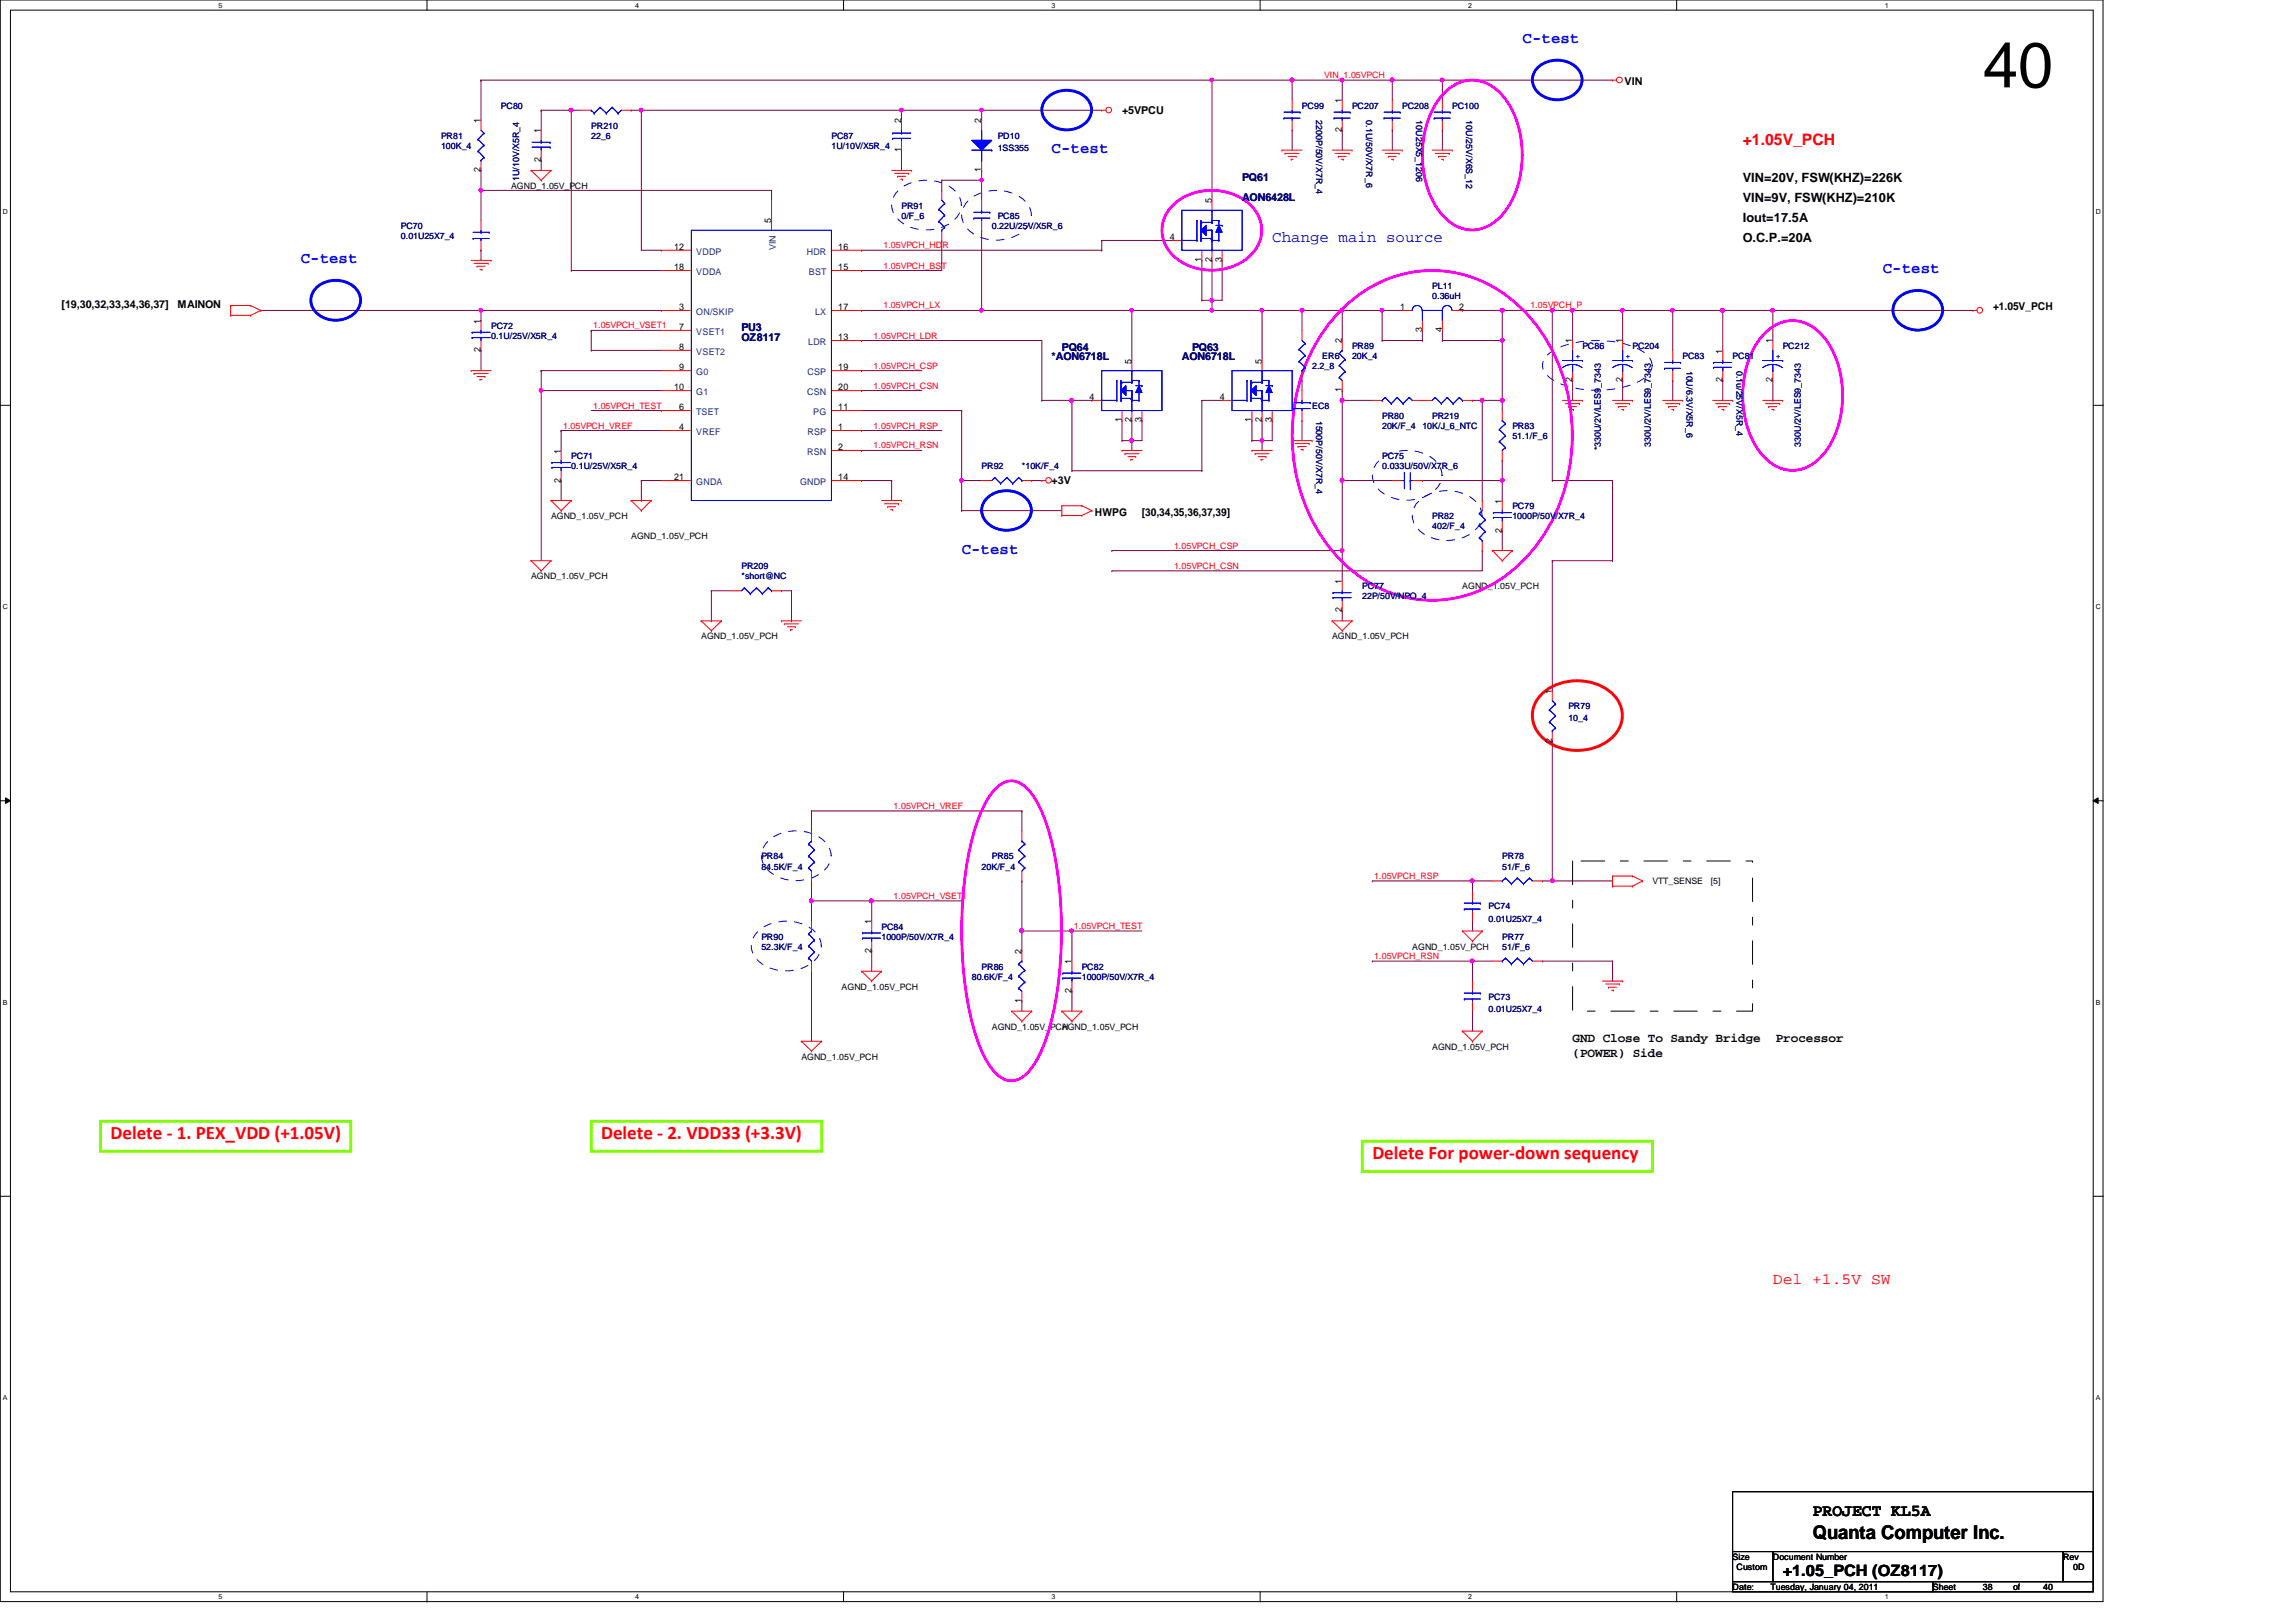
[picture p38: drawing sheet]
<svg xmlns="http://www.w3.org/2000/svg" width="297mm" height="210mm" viewBox="0 0 297 210" stroke-linecap="round" stroke-linejoin="round" font-family="sans-serif">
<defs><g id="words">
<text font-size="8.3" x="256.5" y="11.3">40</text>
<g font-size="2.5" fill="#f00">
<text x="14.3" y="147.4">Delete - 1. PEX_VDD (+1.05V)</text>
<text x="77.8" y="147.4">Delete - 2. VDD33 (+3.3V)</text>
<text x="177.5" y="150">Delete For power-down sequency</text>
</g>
<text font-size="2.5" x="234.5" y="199.2">Quanta Computer Inc.</text>
<text font-size="2.2" x="234.5" y="196.1">PROJECT KL5A</text>
<g font-size="2" fill="#00f">
<text x="197" y="5.6">C-test</text>
<text x="136.1" y="19.9">C-test</text>
<text x="38.9" y="34.1">C-test</text>
<text x="164.6" y="31.4">Change main source</text>
<text x="243.6" y="35.4">C-test</text>
<text x="124.4" y="71.7">C-test</text>
</g>
<g font-size="2" fill="#f00">
<text x="225.5" y="18.8">+1.05V_PCH</text>
<text x="229.4" y="166.1">Del +1.5V SW</text>
</g>
<text font-size="2" x="230.6" y="204">+1.05_PCH (OZ8117)</text>
<g font-size="1.7">
<text x="225.5" y="23.6">VIN=20V, FSW(KHZ)=226K</text>
<text x="225.5" y="28.7">Iout=17.5A</text>
<text x="225.5" y="26.2">VIN=9V, FSW(KHZ)=210K</text>
<text x="225.5" y="31.3">O.C.P.=20A</text>
<text x="203.5" y="134.9">GND Close To Sandy Bridge</text>
<text x="203.5" y="136.8">(POWER) Side</text>
<text x="229.7" y="134.9">Processor</text>
</g>
<g font-size="1.4">
<text x="210.2" y="11">VIN</text>
<text x="145.2" y="14.7">+5VPCU</text>
<text x="8" y="39.9">[19,30,32,33,34,36,37]</text>
<text x="23" y="39.9">MAINON</text>
<text x="257.8" y="40.2">+1.05V_PCH</text>
<text x="136.1" y="62.6">+3V</text>
<text x="141.6" y="66.8">HWPG</text>
<text x="147.7" y="66.8">[30,34,35,36,37,39]</text>
</g>
<g font-size="1.4" fill="#000080">
<text x="160.7" y="23.4">PQ61</text>
<text x="160.7" y="26">AON6428L</text>
<text x="95.9" y="42.8">PU3</text>
<text x="95.9" y="44.1">OZ8117</text>
<text x="136.1" y="46.7">*AON6718L</text>
<text x="137.4" y="45.4">PQ64</text>
<text x="152.9" y="46.7">AON6718L</text>
<text x="154.2" y="45.4">PQ63</text>
</g>
<g font-size="1.2">
<text x="62.2" y="16" transform="rotate(-90 62.2 16)">1</text>
<text x="70" y="17.3" transform="rotate(-90 70 17.3)">1</text>
<text x="116.6" y="16" transform="rotate(-90 116.6 16)">2</text>
<text x="127" y="16" transform="rotate(-90 127 16)">2</text>
<text x="173.6" y="17.1" transform="rotate(-90 173.6 17.1)">2</text>
<text x="173.6" y="13.4" transform="rotate(-90 173.6 13.4)">1</text>
<text x="62.2" y="22.3" transform="rotate(-90 62.2 22.3)">2</text>
<text x="70" y="21" transform="rotate(-90 70 21)">2</text>
<text x="116.6" y="19.7" transform="rotate(-90 116.6 19.7)">1</text>
<text x="127" y="22.3" transform="rotate(-90 127 22.3)">1</text>
<text x="99.8" y="28.9" transform="rotate(-90 99.8 28.9)">5</text>
<text x="156.8" y="26.3" transform="rotate(-90 156.8 26.3)">5</text>
<text x="87.2" y="32.3">12</text>
<text x="87.2" y="35">18</text>
<text x="108.5" y="32.3">16</text>
<text x="108.5" y="35">15</text>
<text x="151.3" y="31.1">4</text>
<text x="155.4" y="33.9" transform="rotate(-90 155.4 33.9)">1</text>
<text x="156.8" y="33.9" transform="rotate(-90 156.8 33.9)">2</text>
<text x="158.1" y="33.9" transform="rotate(-90 158.1 33.9)">3</text>
<text x="62.2" y="41.9" transform="rotate(-90 62.2 41.9)">1</text>
<text x="87.9" y="40.1">3</text>
<text x="108.5" y="40.1">17</text>
<text x="181.1" y="40.1">1</text>
<text x="188.8" y="40.1">2</text>
<text x="62.2" y="45.6" transform="rotate(-90 62.2 45.6)">2</text>
<text x="87.9" y="42.7">7</text>
<text x="87.9" y="45.3">8</text>
<text x="87.9" y="47.9">9</text>
<text x="108.5" y="47.9">19</text>
<text x="108.5" y="44">13</text>
<text x="146.4" y="47.1" transform="rotate(-90 146.4 47.1)">5</text>
<text x="163.2" y="47.1" transform="rotate(-90 163.2 47.1)">5</text>
<text x="173.6" y="44.4" transform="rotate(-90 173.6 44.4)">2</text>
<text x="184" y="43" transform="rotate(-90 184 43)">3</text>
<text x="186.6" y="43" transform="rotate(-90 186.6 43)">4</text>
<text x="203.4" y="44.4" transform="rotate(-90 203.4 44.4)">1</text>
<text x="209.9" y="44.4" transform="rotate(-90 209.9 44.4)">1</text>
<text x="222.8" y="45.8" transform="rotate(-90 222.8 45.8)">1</text>
<text x="229.3" y="44.4" transform="rotate(-90 229.3 44.4)">1</text>
<text x="87.2" y="50.5">10</text>
<text x="87.9" y="53.1">6</text>
<text x="108.5" y="50.5">20</text>
<text x="108.5" y="53.1">11</text>
<text x="141" y="51.8">4</text>
<text x="157.8" y="51.8">4</text>
<text x="173.6" y="50.8" transform="rotate(-90 173.6 50.8)">1</text>
<text x="203.4" y="49.5" transform="rotate(-90 203.4 49.5)">2</text>
<text x="209.9" y="49.5" transform="rotate(-90 209.9 49.5)">2</text>
<text x="222.8" y="49.5" transform="rotate(-90 222.8 49.5)">2</text>
<text x="229.3" y="49.5" transform="rotate(-90 229.3 49.5)">2</text>
<text x="72.6" y="58.7" transform="rotate(-90 72.6 58.7)">1</text>
<text x="87.9" y="55.7">4</text>
<text x="108.5" y="55.7">1</text>
<text x="108.5" y="58.3">2</text>
<text x="145.1" y="54.7" transform="rotate(-90 145.1 54.7)">1</text>
<text x="146.4" y="54.7" transform="rotate(-90 146.4 54.7)">2</text>
<text x="147.7" y="54.7" transform="rotate(-90 147.7 54.7)">3</text>
<text x="161.9" y="54.7" transform="rotate(-90 161.9 54.7)">1</text>
<text x="163.2" y="54.7" transform="rotate(-90 163.2 54.7)">2</text>
<text x="164.5" y="54.7" transform="rotate(-90 164.5 54.7)">3</text>
<text x="72.6" y="62.4" transform="rotate(-90 72.6 62.4)">2</text>
<text x="87.2" y="62.1">21</text>
<text x="108.5" y="62.1">14</text>
<text x="194.3" y="65.2" transform="rotate(-90 194.3 65.2)">1</text>
<text x="194.3" y="68.9" transform="rotate(-90 194.3 68.9)">2</text>
<text x="173.6" y="75.6" transform="rotate(-90 173.6 75.6)">1</text>
<text x="173.6" y="79.2" transform="rotate(-90 173.6 79.2)">2</text>
<text x="200.8" y="89.8" transform="rotate(-90 200.8 89.8)">1</text>
<text x="200.8" y="96.1" transform="rotate(-90 200.8 96.1)">2</text>
<text x="112.7" y="119.6" transform="rotate(-90 112.7 119.6)">1</text>
<text x="112.7" y="123.3" transform="rotate(-90 112.7 123.3)">2</text>
<text x="132.2" y="123.5" transform="rotate(-90 132.2 123.5)">2</text>
<text x="138.6" y="124.8" transform="rotate(-90 138.6 124.8)">1</text>
<text x="132.2" y="129.8" transform="rotate(-90 132.2 129.8)">1</text>
<text x="138.6" y="128.5" transform="rotate(-90 138.6 128.5)">2</text>
</g>
<g font-size="1.2" fill="#004080">
<text x="90.1" y="32.9">VDDP</text>
<text x="90.1" y="35.6">VDDA</text>
<text x="100.4" y="32.4" transform="rotate(-90 100.4 32.4)">VIN</text>
<text x="104.4" y="32.9">HDR</text>
<text x="104.6" y="35.6">BST</text>
<text x="90.1" y="40.7">ON/SKIP</text>
<text x="105.4" y="40.7">LX</text>
<text x="90.1" y="43.3">VSET1</text>
<text x="90.1" y="45.9">VSET2</text>
<text x="104.6" y="44.6">LDR</text>
<text x="90.1" y="48.5">G0</text>
<text x="90.1" y="51.1">G1</text>
<text x="90.1" y="53.7">TSET</text>
<text x="104.4" y="51.1">CSN</text>
<text x="104.5" y="48.5">CSP</text>
<text x="105.2" y="53.7">PG</text>
<text x="90.1" y="56.3">VREF</text>
<text x="104.4" y="58.8">RSN</text>
<text x="104.5" y="56.3">RSP</text>
<text x="90.1" y="62.7">GNDA</text>
<text x="103.5" y="62.7">GNDP</text>
</g>
<g font-size="1.1" fill="#f00">
<text x="171.3" y="10.1">VIN_1.05VPCH</text>
<text x="114.3" y="34.8">1.05VPCH_BST</text>
<text x="114.3" y="32.1">1.05VPCH_HDR</text>
<text x="114.3" y="39.9">1.05VPCH_LX</text>
<text x="198" y="39.9">1.05VPCH_P</text>
<text x="76.7" y="42.5">1.05VPCH_VSET1</text>
<text x="113" y="47.7">1.05VPCH_CSP</text>
<text x="113" y="43.8">1.05VPCH_LDR</text>
<text x="76.7" y="52.9">1.05VPCH_TEST</text>
<text x="113" y="50.3">1.05VPCH_CSN</text>
<text x="72.9" y="55.5">1.05VPCH_VREF</text>
<text x="113" y="55.5">1.05VPCH_RSP</text>
<text x="113" y="58">1.05VPCH_RSN</text>
<text x="151.9" y="71">1.05VPCH_CSP</text>
<text x="151.9" y="73.6">1.05VPCH_CSN</text>
<text x="115.6" y="104.7">1.05VPCH_VREF</text>
<text x="177.8" y="113.7">1.05VPCH_RSP</text>
<text x="115.6" y="116.3">1.05VPCH_VSET1</text>
<text x="138.9" y="120.2">1.05VPCH_TEST</text>
<text x="177.8" y="124.1">1.05VPCH_RSN</text>
</g>
<g font-size="1.1" fill="#000080">
<text x="57.1" y="17.9">PR81</text>
<text x="64.8" y="14.1">PC80</text>
<text x="76.5" y="16.7">PR210</text>
<text x="76.5" y="17.9">22_6</text>
<text x="107.6" y="17.9">PC87</text>
<text x="129.1" y="17.9">PD10</text>
<text x="168.4" y="14.1">PC99</text>
<text x="170.3" y="15.6" transform="rotate(90 170.3 15.6)">2200P/50V/X7R_4</text>
<text x="174.9" y="14.1">PC207</text>
<text x="176.7" y="15.6" transform="rotate(90 176.7 15.6)">0.1U/50V/X7R_6</text>
<text x="181.4" y="14.1">PC208</text>
<text x="183.2" y="15.6" transform="rotate(90 183.2 15.6)">10U25X5_1206</text>
<text x="187.9" y="14.1">PC100</text>
<text x="189.7" y="15.6" transform="rotate(90 189.7 15.6)">10U/25V/X6S_12</text>
<text x="57.1" y="19.3">100K_4</text>
<text x="67.2" y="23.5" transform="rotate(-90 67.2 23.5)">1U/10V/X5R_4</text>
<text x="107.6" y="19.3">1U/10V/X5R_4</text>
<text x="129.1" y="19.5">1SS355</text>
<text x="51.9" y="29.6">PC70</text>
<text x="116.6" y="27">PR91</text>
<text x="116.6" y="28.3">0/F_6</text>
<text x="128.3" y="29.6">0.22U/25V/X5R_6</text>
<text x="129.1" y="28.3">PC85</text>
<text x="51.9" y="30.9">0.01U25X7_4</text>
<text x="185.3" y="37.4">PL11</text>
<text x="185.3" y="38.7">0.36uH</text>
<text x="63.5" y="42.6">PC72</text>
<text x="63.5" y="43.9">0.1U/25V/X5R_4</text>
<text x="169.8" y="47.8">2.2_8</text>
<text x="171.1" y="46.4">ER6</text>
<text x="174.9" y="45.2">PR89</text>
<text x="174.9" y="46.4">20K_4</text>
<text x="204.7" y="45.2">PC86</text>
<text x="211.2" y="45.2">PC204</text>
<text x="217.7" y="46.4">PC83</text>
<text x="218.2" y="48" transform="rotate(90 218.2 48)">10U/6.3V/X5R_6</text>
<text x="224.2" y="46.4">PC81</text>
<text x="224.7" y="48" transform="rotate(90 224.7 48)">0.1u/25V/X5R_4</text>
<text x="230.6" y="45.2">PC212</text>
<text x="169.8" y="52.9">EC8</text>
<text x="73.9" y="59.4">PC71</text>
<text x="170.3" y="54.4" transform="rotate(90 170.3 54.4)">1500P/50V/X7R_4</text>
<text x="178.8" y="59.4">PC75</text>
<text x="178.8" y="54.2">PR80</text>
<text x="178.8" y="55.5">20K/F_4</text>
<text x="184" y="55.5">10K/J_6_NTC</text>
<text x="185.3" y="54.2">PR219</text>
<text x="195.7" y="55.5">PR83</text>
<text x="195.7" y="56.8">51.1/F_6</text>
<text x="207.1" y="58.3" transform="rotate(-90 207.1 58.3)">*330U/2V/LES9_7343</text>
<text x="213.6" y="57.8" transform="rotate(-90 213.6 57.8)">330U/2V/LES9_7343</text>
<text x="233" y="57.8" transform="rotate(-90 233 57.8)">330U/2V/LES9_7343</text>
<text x="73.9" y="60.7">0.1U/25V/X5R_4</text>
<text x="127" y="60.7">PR92</text>
<text x="132.2" y="60.7">*10K/F_4</text>
<text x="178.8" y="60.7">0.033U/50V/X7R_6</text>
<text x="195.7" y="65.9">PC79</text>
<text x="185.3" y="67.2">PR82</text>
<text x="185.3" y="68.5">402/F_4</text>
<text x="195.7" y="67.2">1000P/50V/X7R_4</text>
<text x="95.9" y="73.7">PR209</text>
<text x="95.9" y="75">*short@NC</text>
<text x="176.2" y="76.2">PC77</text>
<text x="176.2" y="77.6">22P/50V/NPO_4</text>
<text x="202.9" y="91.8">PR79</text>
<text x="202.9" y="93.3">10_4</text>
<text x="98.5" y="111.2">PR84</text>
<text x="98.5" y="112.5">84.5K/F_4</text>
<text x="127" y="112.5">20K/F_4</text>
<text x="128.3" y="111.2">PR85</text>
<text x="194.3" y="111.2">PR78</text>
<text x="194.3" y="112.5">51/F_6</text>
<text x="192.6" y="117.7">PC74</text>
<text x="192.6" y="119.3">0.01U25X7_4</text>
<text x="98.5" y="121.6">PR90</text>
<text x="98.5" y="122.9">52.3K/F_4</text>
<text x="114" y="120.3">PC84</text>
<text x="114" y="121.6">1000P/50V/X7R_4</text>
<text x="127" y="125.5">PR86</text>
<text x="140" y="125.5">PC82</text>
<text x="194.3" y="121.6">PR77</text>
<text x="194.3" y="122.9">51/F_6</text>
<text x="125.7" y="126.8">80.6K/F_4</text>
<text x="140" y="126.8">1000P/50V/X7R_4</text>
<text x="192.6" y="129.4">PC73</text>
<text x="192.6" y="130.9">0.01U25X7_4</text>
</g>
<g font-size="1.1">
<text x="66.1" y="24.4">AGND_1.05V_PCH</text>
<text x="71.3" y="67.2">AGND_1.05V_PCH</text>
<text x="81.7" y="69.8">AGND_1.05V_PCH</text>
<text x="68.7" y="75">AGND_1.05V_PCH</text>
<text x="189.2" y="76.2">AGND_1.05V_PCH</text>
<text x="90.7" y="82.7">AGND_1.05V_PCH</text>
<text x="172.3" y="82.7">AGND_1.05V_PCH</text>
<text x="213.8" y="114.3">VTT_SENSE</text>
<text x="221.3" y="114.3">[5]</text>
<text x="182.7" y="122.9">AGND_1.05V_PCH</text>
<text x="108.9" y="128.1">AGND_1.05V_PCH</text>
<text x="103.7" y="137.1">AGND_1.05V_PCH</text>
<text x="128.3" y="133.3">AGND_1.05V_PCH</text>
<text x="137.4" y="133.3">AGND_1.05V_PCH</text>
<text x="185.3" y="135.8">AGND_1.05V_PCH</text>
<text x="224.2" y="201.9">Size</text>
<text x="224.7" y="203.2">Custom</text>
<text x="229.4" y="201.9">Document Number</text>
<text x="266.9" y="201.9">Rev</text>
<text x="268.2" y="203.2">0D</text>
<text x="224.2" y="205.8">Date:</text>
<text x="229.1" y="205.8">Tuesday, January 04, 2011</text>
<text x="250.1" y="205.8">Sheet</text>
<text x="256.5" y="205.8">38</text>
<text x="260.4" y="205.8">of</text>
<text x="264.3" y="205.8">40</text>
</g>
<g font-size="1.1" fill="#00f">
<text x="203.8" y="46.4">+</text>
<text x="210.3" y="46.4">+</text>
<text x="229.7" y="46.4">+</text>
</g>
<g font-size=".9">
<text x="28.3" y="1">5</text>
<text x="82.2" y="1">4</text>
<text x="136.1" y="1">3</text>
<text x="189.9" y="1">2</text>
<text x="243.8" y="1">1</text>
<text x=".4" y="27.7">D</text>
<text x="271.1" y="27.7">D</text>
<text x=".4" y="78.8">C</text>
<text x="271.1" y="78.8">C</text>
<text x=".4" y="130">B</text>
<text x="271.1" y="130">B</text>
<text x=".4" y="181.2">A</text>
<text x="271.1" y="181.2">A</text>
<text x="28.3" y="207">5</text>
<text x="82.2" y="207">4</text>
<text x="136.1" y="207">3</text>
<text x="189.9" y="207">2</text>
<text x="243.8" y="207">1</text>
</g>
</g></defs>
<path d="M0 0h272.1v207.3h-272.1zM1.4 1.3h269.4v204.7h-269.4z" fill="none" stroke="#000" stroke-width=".13"/>
<g fill="#fff">
<path d="M28.3 .2h.5v1h-.5z"/>
<path d="M28.3 206.2h.5v1h-.5z"/>
</g>
<path d="M55.2 0v1.3M55.2 206v1.3" fill="none" stroke="#000" stroke-width=".13"/>
<g fill="#fff">
<path d="M82.2 .2h.5v1h-.5z"/>
<path d="M82.2 206.2h.5v1h-.5z"/>
</g>
<path d="M109.1 0v1.3M109.1 206v1.3" fill="none" stroke="#000" stroke-width=".13"/>
<g fill="#fff">
<path d="M136.1 .2h.5v1h-.5z"/>
<path d="M136.1 206.2h.5v1h-.5z"/>
</g>
<path d="M163 0v1.3M163 206v1.3" fill="none" stroke="#000" stroke-width=".13"/>
<g fill="#fff">
<path d="M189.9 .2h.6v1h-.6z"/>
<path d="M189.9 206.2h.6v1h-.6z"/>
</g>
<path d="M216.9 0v1.3M216.9 206v1.3" fill="none" stroke="#000" stroke-width=".13"/>
<g fill="#fff">
<path d="M243.8 .2h.5v1h-.5z"/>
<path d="M243.8 206.2h.5v1h-.5z"/>
<path d="M.4 26.9h.6v1h-.6z"/>
<path d="M271.1 26.9h.7v1h-.7z"/>
<path d="M.4 78h.6v1h-.6z"/>
<path d="M271.1 78h.7v1h-.7z"/>
</g>
<path d="M0 52.5h1.4M270.8 52.5h1.3" fill="none" stroke="#000" stroke-width=".13"/>
<g fill="#fff">
<path d="M.4 129.2h.6v1h-.6z"/>
<path d="M271.1 129.2h.6v1h-.6z"/>
</g>
<path d="M0 103.6h1.4M.7 103.3l.7 .3-.7 .4zM270.8 103.6l.6-.3v.7zM270.8 103.6h1.3" fill="none" stroke="#000" stroke-width=".13"/>
<path d="M.7 103.3l.7 .3-.7 .4zM270.8 103.6l.6-.3v.7z" fill="#000"/>
<g fill="#fff">
<path d="M.4 180.4h.5v1h-.5z"/>
<path d="M271.1 180.4h.6v1h-.6z"/>
</g>
<path d="M0 154.8h1.4M270.8 154.8h1.3" fill="none" stroke="#000" stroke-width=".13"/>
<path d="M73.9 14.3h.1M73.9 14.3v20.7M81.7 14.3h.1M81.7 14.3h1.3M83 14.3h.1M83 14.3v18.1M73.9 35h.1M73.9 35h11.7" fill="none" stroke="#800040" stroke-width=".13"/>
<circle cx="73.9" cy="14.2" r=".25" fill="#f0f"/>
<circle cx="73.9" cy="14.2" r=".25" fill="none" stroke="#f0f" stroke-width=".13"/>
<path d="M70 14.3h.1M70 14.3h5.2M70 14.3v2.5M73.9 14.3h.1M62.2 24.6h.1M62.2 32.4h.1M62.2 24.6v3.9M62.2 32.4v1.3M62.2 24.6h37.6M70 20.7h.1M70 20.7v1.4" fill="none" stroke="#800040" stroke-width=".13"/>
<path d="M62 24.4h.4v.2v.2h-.2h-.2z" fill-rule="evenodd" fill="#f0f"/>
<path d="M62 24.4h.4v.2v.2h-.2h-.2z" fill="none" stroke="#f0f" stroke-width=".13"/>
<g fill="none" stroke="#800040" stroke-width=".13">
<path d="M62.2 10.4h.1M62.2 10.4v5.2M62.2 22.1h.1M62.2 22.1v2.5M83 32.4h2.6M85.6 32.4h.1M99.8 24.6h.1M99.8 24.6v1.3M70 50.5h.1M70 48h.1M70 50.5h15.6M70 48h15.6"/>
<path d="M72.6 55.7h.1M72.6 55.7h13M72.6 55.7v2.6M76.5 42.8h.1M76.5 45.3h.1M76.5 53.1h9.1M76.5 42.8h9.1M76.5 45.3h9.1M85.6 53.1h.1M216.4 49.2h.1M216.4 40.2h.1M216.4 49.2v2.6"/>
<path d="M216.4 40.2h6.5M222.9 49.2h.1M222.9 49.2v2.6M72.6 62.2h.1M72.6 62.2v2.6M83 64.8h.1M83 62.2h.1M83 62.2h2.6M83 62.2v2.6M92 76.5h.1M92 76.5h2.6M92 76.5v3.8"/>
<path d="M124.4 62.2h.1M124.4 66.1h.1M124.4 62.2h2.6M124.4 62.2v3.9M124.4 66.1h13M133.5 62.2h.1M133.5 62.2h1.3M143.8 71.2h.1M143.8 73.9h.1M143.8 71.2h29.8M143.8 73.9h48M92 80.3h.1"/>
</g>
<circle cx="222.8" cy="40.1" r=".25" fill="#f0f"/>
<circle cx="222.8" cy="40.1" r=".25" fill="none" stroke="#f0f" stroke-width=".13"/>
<circle cx="216.4" cy="40.1" r=".25" fill="#f0f"/>
<circle cx="216.4" cy="40.1" r=".25" fill="none" stroke="#f0f" stroke-width=".13"/>
<path d="M33.7 40.2h.1M33.7 40.2h28.5M62.2 45.3h.1M62.2 45.3v2.7M216.4 40.2h.1M216.4 40.2v5.1M222.9 40.2h.1M222.9 40.2v5.1M101.1 76.5h.1M101.1 76.5h1.3v3.8M102.4 80.3h.1" fill="none" stroke="#800040" stroke-width=".13"/>
<path d="M62 40h.4v.1v.2l-.2 .1-.2-.1z" fill-rule="evenodd" fill="#f0f"/>
<path d="M62 40h.4v.1v.2l-.2 .1-.2-.1z" fill="none" stroke="#f0f" stroke-width=".13"/>
<path d="M62.2 41.5h.1M85.6 40.2h.1M85.6 40.2h-23.4v1.3M163.3 40.2h.1M163.3 40.2h5.1" fill="none" stroke="#800040" stroke-width=".13"/>
<path d="M163.1 40h.3l.1 .1-.1 .2-.2 .1-.1-.1z" fill-rule="evenodd" fill="#f0f"/>
<path d="M163.1 40h.3l.1 .1-.1 .2-.2 .1-.1-.1z" fill="none" stroke="#f0f" stroke-width=".13"/>
<path d="M132.2 114h.1M132.2 114v6.5M132.2 120.5h.1M132.2 120.5h15.5M138.7 120.5h.1" fill="none" stroke="#800040" stroke-width=".13"/>
<circle cx="132.2" cy="120.4" r=".25" fill="#f0f"/>
<circle cx="132.2" cy="120.4" r=".25" fill="none" stroke="#f0f" stroke-width=".13"/>
<path d="M105 116.6h.1M105 116.6h7.8M132.2 120.5h.1M132.2 120.5v2.6" fill="none" stroke="#800040" stroke-width=".13"/>
<circle cx="132.2" cy="120.4" r=".25" fill="#f0f"/>
<circle cx="132.2" cy="120.4" r=".25" fill="none" stroke="#f0f" stroke-width=".13"/>
<path d="M200.8 40.2h.1M200.8 40.2h2.7M105 114h.1M105 114v2.6M112.8 116.6h.1M112.8 116.6v2.6M112.8 116.6h11.6M132.2 104.9h.1M132.2 104.9v2.6" fill="none" stroke="#800040" stroke-width=".13"/>
<circle cx="112.7" cy="116.6" r=".26" fill="#f0f"/>
<circle cx="112.7" cy="116.6" r=".26" fill="none" stroke="#f0f" stroke-width=".13"/>
<path d="M132.2 129.5h.1M132.2 129.5v1.4M138.7 120.5h.1M138.7 120.5v3.9" fill="none" stroke="#800040" stroke-width=".13"/>
<circle cx="138.6" cy="120.4" r=".25" fill="#f0f"/>
<circle cx="138.6" cy="120.4" r=".25" fill="none" stroke="#f0f" stroke-width=".13"/>
<path d="M145.2 54.4h.1M145.2 54.4v2.6M146.4 57h.1M146.4 57v1.3" fill="none" stroke="#800040" stroke-width=".13"/>
<path d="M146.2 56.8h.4v.2v.2h-.2h-.2z" fill-rule="evenodd" fill="#f0f"/>
<path d="M146.2 56.8h.4v.2v.2h-.2h-.2z" fill="none" stroke="#f0f" stroke-width=".13"/>
<path d="M146.4 57h.1M147.7 54.4h.1M147.7 54.4v2.6h-1.3M105 104.9h.1M105 116.6h.1M105 104.9v2.6M105 116.6v2.6M105 104.9h27.2M105 125.7h.1M105 125.7v9" fill="none" stroke="#800040" stroke-width=".13"/>
<path d="M104.8 116.4l.1-.1 .3 .1-.1 .4h-.2h-.1z" fill-rule="evenodd" fill="#f0f"/>
<path d="M104.8 116.4l.1-.1 .3 .1-.1 .4h-.2h-.1z" fill="none" stroke="#f0f" stroke-width=".13"/>
<g fill="none" stroke="#800040" stroke-width=".13">
<path d="M173.6 10.4h.1M173.6 10.4v2.6M173.6 10.4h6.5M186.6 10.4h.1M186.6 10.4v2.6M155.5 33.7h.1M155.5 33.7v5.2M156.8 38.9h.1M156.8 38.9v1.3M158.1 33.7h.1M158.1 33.7v5.2h-1.3M168.4 54.4h.1"/>
<path d="M168.4 54.4v2.6M112.8 123.1h.1M112.8 123.1v2.6M138.7 128.3h.1M138.7 128.3v2.6"/>
</g>
<path d="M179.9 10.2h.4v.1v.2l-.2 .1-.2-.1z" fill-rule="evenodd" fill="#f0f"/>
<path d="M179.9 10.2h.4v.1v.2l-.2 .1-.2-.1z" fill="none" stroke="#f0f" stroke-width=".13"/>
<path d="M173.5 10.2h.3l.1 .1-.1 .2-.2 .1-.1-.1z" fill-rule="evenodd" fill="#f0f"/>
<path d="M173.5 10.2h.3l.1 .1-.1 .2-.2 .1-.1-.1z" fill="none" stroke="#f0f" stroke-width=".13"/>
<g fill="none" stroke="#800040" stroke-width=".13">
<path d="M167.2 10.4h.1M167.2 16.8h.1M167.2 10.4v2.6M167.2 16.8v2.6M167.2 10.4h6.4M173.6 16.8h.1M173.6 16.8v2.6M180.1 16.8h.1M180.1 10.4h.1M180.1 10.4v2.6M180.1 16.8v2.6M186.6 16.8h.1"/>
<path d="M186.6 16.8v2.6"/>
</g>
<path d="M167 10.2h.3l.1 .1-.1 .2-.2 .1-.1-.1z" fill-rule="evenodd" fill="#f0f"/>
<path d="M167 10.2h.3l.1 .1-.1 .2-.2 .1-.1-.1z" fill="none" stroke="#f0f" stroke-width=".13"/>
<path d="M155.5 38.9h.1M156.8 33.7h.1M156.8 33.7v5.2h-1.3M146.4 54.4h.1M146.4 54.4v2.6M168.4 40.2h.1M168.4 40.2v2.6" fill="none" stroke="#800040" stroke-width=".13"/>
<path d="M156.6 38.7l.2-.1 .2 .1-.1 .3-.1 .1-.2-.1z" fill-rule="evenodd" fill="#f0f"/>
<path d="M156.6 38.7l.2-.1 .2 .1-.1 .3-.1 .1-.2-.1z" fill="none" stroke="#f0f" stroke-width=".13"/>
<path d="M180.1 10.4h.1M180.1 10.4h6.5" fill="none" stroke="#800040" stroke-width=".13"/>
<path d="M186.4 10.2h.3l.1 .1-.1 .2-.1 .1-.2-.1z" fill-rule="evenodd" fill="#f0f"/>
<path d="M186.4 10.2h.3l.1 .1-.1 .2-.1 .1-.2-.1z" fill="none" stroke="#f0f" stroke-width=".13"/>
<path d="M179.9 10.2h.4v.1v.2l-.2 .1-.2-.1z" fill-rule="evenodd" fill="#f0f"/>
<path d="M179.9 10.2h.4v.1v.2l-.2 .1-.2-.1z" fill="none" stroke="#f0f" stroke-width=".13"/>
<path d="M145.2 57h.1M145.2 57h1.2M178.8 40.2h.1M178.8 40.2h2.6" fill="none" stroke="#800040" stroke-width=".13"/>
<path d="M178.6 40h.3l.1 .1-.1 .2-.1 .1-.2-.1z" fill-rule="evenodd" fill="#f0f"/>
<path d="M178.6 40h.3l.1 .1-.1 .2-.1 .1-.2-.1z" fill="none" stroke="#f0f" stroke-width=".13"/>
<path d="M186.6 10.4h.1M186.6 10.4h22M127 40.2h19.4M146.4 40.2h.1M168.4 49.2h.1M168.4 49.2v1.3" fill="none" stroke="#800040" stroke-width=".13"/>
<path d="M146.2 40h.4v.1v.2l-.2 .1-.2-.1z" fill-rule="evenodd" fill="#f0f"/>
<path d="M146.2 40h.4v.1v.2l-.2 .1-.2-.1z" fill="none" stroke="#f0f" stroke-width=".13"/>
<path d="M111.5 53.1h12.9M124.4 53.1h.1M124.4 53.1v9.1M124.4 62.2h.1" fill="none" stroke="#800040" stroke-width=".13"/>
<path d="M124.2 62h.3l.1 .1-.1 .2-.1 .1-.2-.1z" fill-rule="evenodd" fill="#f0f"/>
<path d="M124.2 62h.3l.1 .1-.1 .2-.1 .1-.2-.1z" fill="none" stroke="#f0f" stroke-width=".13"/>
<path d="M111.5 48h.1M111.5 44.1h.1M111.5 40.2h.1M111.5 48h7.7M111.5 44.1h23.3M111.5 40.2h15.5" fill="none" stroke="#800040" stroke-width=".13"/>
<path d="M126.8 40h.3l.1 .1-.1 .2-.1 .1-.2-.1z" fill-rule="evenodd" fill="#f0f"/>
<path d="M126.8 40h.3l.1 .1-.1 .2-.1 .1-.2-.1z" fill="none" stroke="#f0f" stroke-width=".13"/>
<g fill="none" stroke="#800040" stroke-width=".13">
<path d="M142.5 31.1h.1M142.5 32.4h.1M142.5 31.1h9.1M142.5 31.1v1.3M111.5 50.5h.1M111.5 55.7h.1M111.5 58.3h.1M111.5 50.5h7.7M111.5 55.7h10.3M111.5 58.3h7.7M111.5 62.2h.1M111.5 62.2h3.9"/>
<path d="M115.4 62.2h.1M115.4 62.2v2.6M200.8 95.9h.1M200.8 95.9v18.1h-1.2M199.6 114h.1"/>
</g>
<circle cx="200.8" cy="114" r=".25" fill="#f0f"/>
<circle cx="200.8" cy="114" r=".25" fill="none" stroke="#f0f" stroke-width=".13"/>
<path d="M173.6 79h.1M173.6 79v1.3M184 62.2h.1M184 62.2h10.3M194.3 68.7h.1M194.3 68.7v2.5M200.8 72.6h.1M200.8 72.6v16.8" fill="none" stroke="#800040" stroke-width=".13"/>
<circle cx="194.4" cy="62.2" r=".25" fill="#f0f"/>
<circle cx="194.4" cy="62.2" r=".25" fill="none" stroke="#f0f" stroke-width=".13"/>
<path d="M173.6 40.2h.1M173.6 40.2v3.9M191.8 51.8h.1M191.8 51.8h2.5" fill="none" stroke="#800040" stroke-width=".13"/>
<path d="M173.5 40h.3l.1 .1-.1 .2-.2 .1-.1-.1z" fill-rule="evenodd" fill="#f0f"/>
<path d="M173.5 40h.3l.1 .1-.1 .2-.2 .1-.1-.1z" fill="none" stroke="#f0f" stroke-width=".13"/>
<path d="M173.6 50.5h.1M173.6 50.5v1.3" fill="none" stroke="#800040" stroke-width=".13"/>
<path d="M173.5 51.6h.1l.2 .1v.3l-.2 .1-.1-.1z" fill-rule="evenodd" fill="#f0f"/>
<path d="M173.5 51.6h.1l.2 .1v.3l-.2 .1-.1-.1z" fill="none" stroke="#f0f" stroke-width=".13"/>
<path d="M173.6 51.8h.1M173.6 51.8h3.9M194.3 44.1h.1M194.3 44.1v7.7M194.3 62.2h.1M194.3 62.2v2.6" fill="none" stroke="#800040" stroke-width=".13"/>
<circle cx="194.3" cy="51.8" r=".26" fill="#f0f"/>
<circle cx="194.3" cy="51.8" r=".26" fill="none" stroke="#f0f" stroke-width=".13"/>
<path d="M173.6 62.2h.1M173.6 71.2h.1M173.6 62.2h6.5M173.6 71.2v3.9" fill="none" stroke="#800040" stroke-width=".13"/>
<path d="M173.5 71.1l.1-.1 .2 .1v.3l-.2 .1-.1-.1z" fill-rule="evenodd" fill="#f0f"/>
<path d="M173.5 71.1l.1-.1 .2 .1v.3l-.2 .1-.1-.1z" fill="none" stroke="#f0f" stroke-width=".13"/>
<path d="M173.6 51.8h.1M173.6 51.8v10.4M194.3 51.8h.1M194.3 51.8v1.3" fill="none" stroke="#800040" stroke-width=".13"/>
<path d="M173.5 62h.3l.1 .1-.1 .2-.2 .1-.1-.1z" fill-rule="evenodd" fill="#f0f"/>
<path d="M173.5 62h.3l.1 .1-.1 .2-.2 .1-.1-.1z" fill="none" stroke="#f0f" stroke-width=".13"/>
<path d="M173.5 51.6h.1l.2 .1v.3l-.2 .1-.1-.1z" fill-rule="evenodd" fill="#f0f"/>
<path d="M173.5 51.6h.1l.2 .1v.3l-.2 .1-.1-.1z" fill="none" stroke="#f0f" stroke-width=".13"/>
<path d="M191.8 71.2h.1M191.8 71.2v2.7M190.5 114h.1M190.5 114h2.6M199.6 124.4h.1M199.6 124.4h9" fill="none" stroke="#800040" stroke-width=".13"/>
<circle cx="190.5" cy="114" r=".25" fill="#f0f"/>
<circle cx="190.5" cy="114" r=".25" fill="none" stroke="#f0f" stroke-width=".13"/>
<path d="M190.5 124.4h.1M190.5 124.4h2.6" fill="none" stroke="#800040" stroke-width=".13"/>
<circle cx="190.5" cy="124.3" r=".25" fill="#f0f"/>
<circle cx="190.5" cy="124.3" r=".25" fill="none" stroke="#f0f" stroke-width=".13"/>
<g fill="none" stroke="#800040" stroke-width=".13">
<path d="M173.6 62.2h.1M173.6 62.2v9M200.8 72.6h7.8M208.6 72.6h.1M208.6 62.2h.1M208.6 62.2v10.4M177.5 114h.1M177.5 114h13M190.5 114h.1M190.5 119.2h.1M190.5 114v1.3M190.5 119.2v1.3"/>
<path d="M200.8 114h.1M200.8 114h7.8M177.5 124.4h.1M177.5 124.4h13M190.5 124.4h.1M190.5 130.9h.1M190.5 124.4v2.6M190.5 130.9v2.5M208.6 124.4h.1M208.6 124.4v2.6"/>
</g>
<path d="M173.5 62h.3l.1 .1-.1 .2-.2 .1-.1-.1z" fill-rule="evenodd" fill="#f0f"/>
<path d="M173.5 62h.3l.1 .1-.1 .2-.2 .1-.1-.1z" fill="none" stroke="#f0f" stroke-width=".13"/>
<path d="M189.2 40.2h.1M189.2 40.2h5.1M194.3 59.6h.1M194.3 59.6v2.6" fill="none" stroke="#800040" stroke-width=".13"/>
<circle cx="194.4" cy="40.1" r=".25" fill="#f0f"/>
<circle cx="194.4" cy="40.1" r=".25" fill="none" stroke="#f0f" stroke-width=".13"/>
<path d="M168.4 40.2h.1M168.4 40.2h5.2" fill="none" stroke="#800040" stroke-width=".13"/>
<circle cx="168.4" cy="40.1" r=".25" fill="#f0f"/>
<circle cx="168.4" cy="40.1" r=".25" fill="none" stroke="#f0f" stroke-width=".13"/>
<path d="M200.8 40.2h.1M200.8 40.2v22M200.8 62.2h.1M200.8 62.2h7.8" fill="none" stroke="#800040" stroke-width=".13"/>
<circle cx="200.8" cy="40.1" r=".25" fill="#f0f"/>
<circle cx="200.8" cy="40.1" r=".25" fill="none" stroke="#f0f" stroke-width=".13"/>
<path d="M194.3 40.2h.1M194.3 40.2h6.5" fill="none" stroke="#800040" stroke-width=".13"/>
<circle cx="194.4" cy="40.1" r=".25" fill="#f0f"/>
<circle cx="194.4" cy="40.1" r=".25" fill="none" stroke="#f0f" stroke-width=".13"/>
<path d="M156.8 10.4h.1M156.8 10.4h10.4" fill="none" stroke="#800040" stroke-width=".13"/>
<path d="M167 10.2h.3l.1 .1-.1 .2-.2 .1-.1-.1z" fill-rule="evenodd" fill="#f0f"/>
<path d="M167 10.2h.3l.1 .1-.1 .2-.2 .1-.1-.1z" fill="none" stroke="#f0f" stroke-width=".13"/>
<path d="M156.6 10.2h.3l.1 .1-.1 .2-.1 .1-.2-.1z" fill-rule="evenodd" fill="#f0f"/>
<path d="M156.6 10.2h.3l.1 .1-.1 .2-.1 .1-.2-.1z" fill="none" stroke="#f0f" stroke-width=".13"/>
<path d="M70 50.5h.1M70 50.5v22.1M203.5 49.2h.1M203.5 40.2h.1M203.5 40.2v3.9M203.5 49.2v2.6" fill="none" stroke="#800040" stroke-width=".13"/>
<path d="M69.8 50.4h.3l.1 .1-.1 .2-.1 .1-.2-.1z" fill-rule="evenodd" fill="#f0f"/>
<path d="M69.8 50.4h.3l.1 .1-.1 .2-.1 .1-.2-.1z" fill="none" stroke="#f0f" stroke-width=".13"/>
<path d="M127 14.3h.1M127 14.3h15.5" fill="none" stroke="#800040" stroke-width=".13"/>
<path d="M126.8 14.1h.3l.1 .1-.1 .2-.1 .1-.2-.1z" fill-rule="evenodd" fill="#f0f"/>
<path d="M126.8 14.1h.3l.1 .1-.1 .2-.1 .1-.2-.1z" fill="none" stroke="#f0f" stroke-width=".13"/>
<path d="M116.6 14.3h.1M116.6 14.3h10.4" fill="none" stroke="#800040" stroke-width=".13"/>
<circle cx="116.6" cy="14.2" r=".25" fill="#f0f"/>
<circle cx="116.6" cy="14.2" r=".25" fill="none" stroke="#f0f" stroke-width=".13"/>
<path d="M83 14.3h.1M83 14.3h33.6M116.6 14.3h.1M116.6 14.3v1.3M111.5 35h.1M121.8 24.6h.1M121.8 31.1h.1M121.8 23.3v1.3M121.8 31.1v3.9h-10.3" fill="none" stroke="#800040" stroke-width=".13"/>
<path d="M82.8 14.1h.3l.1 .1-.1 .2-.2 .1-.1-.1z" fill-rule="evenodd" fill="#f0f"/>
<path d="M82.8 14.1h.3l.1 .1-.1 .2-.2 .1-.1-.1z" fill="none" stroke="#f0f" stroke-width=".13"/>
<path d="M121.8 23.3h.1M121.8 23.3h5.2M127 23.3h.1M127 29.8h.1M127 23.3v2.6M127 29.8v10.4" fill="none" stroke="#800040" stroke-width=".13"/>
<path d="M126.8 23.1h.3l.1 .2-.1 .2h-.1h-.2z" fill-rule="evenodd" fill="#f0f"/>
<path d="M126.8 23.1h.3l.1 .2-.1 .2h-.1h-.2z" fill="none" stroke="#f0f" stroke-width=".13"/>
<g fill="none" stroke="#800040" stroke-width=".13">
<path d="M116.6 19.4h.1M116.6 19.4v2.7M127 14.3h.1M127 14.3v1.3M111.5 32.4h.1M111.5 32.4h31M127 22.1h.1M127 22.1v1.2M209.9 40.2h.1M209.9 49.2h.1M209.9 40.2h6.5M209.9 40.2v3.9"/>
<path d="M209.9 49.2v2.6"/>
</g>
<circle cx="209.9" cy="40.1" r=".25" fill="#f0f"/>
<circle cx="209.9" cy="40.1" r=".25" fill="none" stroke="#f0f" stroke-width=".13"/>
<path d="M203.5 40.2h.1M203.5 40.2h6.4" fill="none" stroke="#800040" stroke-width=".13"/>
<circle cx="203.4" cy="40.1" r=".25" fill="#f0f"/>
<circle cx="203.4" cy="40.1" r=".25" fill="none" stroke="#f0f" stroke-width=".13"/>
<path d="M229.4 40.2h.1M229.4 40.2h25.9" fill="none" stroke="#800040" stroke-width=".13"/>
<circle cx="229.3" cy="40.1" r=".25" fill="#f0f"/>
<circle cx="229.3" cy="40.1" r=".25" fill="none" stroke="#f0f" stroke-width=".13"/>
<path d="M62.2 10.4h.1M62.2 10.4h94.6M162 54.4h.1M162 54.4v2.6M163.3 57h.1M163.3 57v1.3" fill="none" stroke="#800040" stroke-width=".13"/>
<path d="M163.1 56.8h.3l.1 .2-.1 .2h-.2h-.1z" fill-rule="evenodd" fill="#f0f"/>
<path d="M163.1 56.8h.3l.1 .2-.1 .2h-.2h-.1z" fill="none" stroke="#f0f" stroke-width=".13"/>
<path d="M134.8 51.8h.1M134.8 44.1v7.7M134.8 51.8h3.9M138.7 51.8h.1M162 57h.1M163.3 57h.1M163.3 54.4h.1M163.3 54.4v2.6M164.6 54.4h.1M164.6 54.4v2.6h-2.6" fill="none" stroke="#800040" stroke-width=".13"/>
<circle cx="138.6" cy="51.8" r=".26" fill="#f0f"/>
<circle cx="138.6" cy="51.8" r=".26" fill="none" stroke="#f0f" stroke-width=".13"/>
<g fill="none" stroke="#800040" stroke-width=".13">
<path d="M138.7 51.8h.1M138.7 51.8h2.6M138.7 51.8v9.1M141.3 51.8h.1M155.5 51.8h.1M155.5 51.8h2.6M155.5 51.8v9.1M156.8 40.2h.1M156.8 40.2h6.5M163.3 40.2h.1M163.3 40.2v6.5M138.7 60.9h.1"/>
<path d="M138.7 60.9h16.8M155.5 60.9h.1"/>
</g>
<path d="M156.6 40h.3l.1 .1-.1 .2-.1 .1-.2-.1z" fill-rule="evenodd" fill="#f0f"/>
<path d="M156.6 40h.3l.1 .1-.1 .2-.1 .1-.2-.1z" fill="none" stroke="#f0f" stroke-width=".13"/>
<path d="M156.8 10.4h.1M156.8 10.4v15.5M70 48h.1M70 48v2.5M76.5 42.8h.1M76.5 42.8v2.5M146.4 40.2h.1M146.4 40.2v6.5M146.4 40.2h10.4M156.8 40.2h.1M191.8 51.8v13M191.8 64.8h.1" fill="none" stroke="#800040" stroke-width=".13"/>
<path d="M191.6 51.6h.1l.2 .1v.3l-.2 .1-.1-.1z" fill-rule="evenodd" fill="#f0f"/>
<path d="M191.6 51.6h.1l.2 .1v.3l-.2 .1-.1-.1z" fill="none" stroke="#f0f" stroke-width=".13"/>
<path d="M190.5 51.8h.1M190.5 51.8h1.3M222.9 40.2h.1M222.9 40.2h6.5M229.4 40.2h.1M229.4 40.2v3.9" fill="none" stroke="#800040" stroke-width=".13"/>
<circle cx="222.8" cy="40.1" r=".25" fill="#f0f"/>
<circle cx="222.8" cy="40.1" r=".25" fill="none" stroke="#f0f" stroke-width=".13"/>
<g fill="none" stroke="#800040" stroke-width=".13">
<path d="M173.6 40.2h.1M173.6 40.2h5.2M178.8 44.1h.1M178.8 40.2h.1M178.8 44.1h5.2M178.8 40.2v3.9M184 44.1h.1M184 42.8v1.3M186.6 44.1h.1M186.6 44.1h7.7M186.6 42.8v1.3M194.3 44.1h.1"/>
<path d="M229.4 51.8h.1M229.4 49.2v2.6"/>
</g>
<circle cx="194.4" cy="44" r=".25" fill="#f0f"/>
<circle cx="194.4" cy="44" r=".25" fill="none" stroke="#f0f" stroke-width=".13"/>
<path d="M194.3 40.2h.1M194.3 40.2v3.9" fill="none" stroke="#800040" stroke-width=".13"/>
<g fill="none" stroke="#f00" stroke-width=".13">
<path d="M62.2 15.6v1.2M75.2 14.3h1.3M80.4 14.3h1.3M142.5 14.3h.1M142.5 14.3h.6M165.9 19.4h.1M165.9 19.4h2.5M166.2 19.9h.1M166.2 19.9h1.9M172.3 19.4h2.6M172.7 19.9h1.8M173.6 13v1.3"/>
<path d="M173.6 15.6v1.2M174.5 19.9h.1M174.9 19.4h.1M178.8 19.4h2.6M179.2 19.9h1.8M181 19.9h.1M181.4 19.4h.1M185.3 19.4h2.6M185.7 19.9h1.8M187.5 19.9h.1M187.9 19.4h.1M208.6 10.4h.1"/>
<path d="M208.6 10.4h.5M29.8 39.5h.1M29.8 39.5v1.3M29.8 39.5h2.6M32.4 39.5h.1M32.4 39.5l1.3 .7M61 33.7h2.5M61.3 34.1h1.9M61.7 34.5h.1M61.7 34.5h1M62.1 34.9h.3M62.2 20.7v1.4"/>
<path d="M62.2 28.5v1.3M62.2 31.1v1.3M62.4 34.9h.1M63.2 34.1h.1M63.5 33.7h.1M68.7 22.1h.1M68.7 22.1h2.6M68.7 22.1l1.3 1.2M70 23.3h.1M71.3 22.1h.1M71.3 22.1l-1.3 1.2M85.6 32.4h3.8"/>
<path d="M85.6 35h3.8M99.8 25.9v3.9M107.6 32.4h3.9M107.6 35h3.9M115.4 22.1h2.5M115.7 22.4h1.9M116.1 22.8h.1M116.1 22.8h1.1M116.5 23.2h.3M116.8 23.2h.1M117.6 22.4h.1M117.9 22.1h.1"/>
<path d="M151.6 31.1h1.3M155.5 32.4v1.3M156.8 25.9v1.3M156.8 32.4v1.3M158.1 32.4v1.3M166.7 20.2h1M167 20.6h.1M167 20.6h.3M167.7 20.2h.1M173.1 20.2h.1M173.1 20.2h1.1M173.5 20.6h.3"/>
<path d="M173.8 20.6h.1M179.6 20.2h.1M179.6 20.2h1M180 20.6h.3M180.3 20.6h.1M186.1 20.2h.1M186.1 20.2h1M186.5 20.6h.2M186.7 20.6h.1M29.8 40.8h.1M29.8 40.8h2.6M32.4 40.8h.1"/>
<path d="M33.7 40.2h.1M33.7 40.2l-1.3 .6M61 48h.1M61 48h2.5M61.3 48.3h.1M61.3 48.3h1.9M61.7 48.7h1M62.1 49.1h.1M62.1 49.1h.3M62.2 41.5v1.3M62.2 44.1v1.2M62.7 48.7h.1"/>
<path d="M85.6 48h3.8M85.6 40.2h3.8M85.6 42.8h3.8M85.6 45.3h3.8M85.6 50.5h3.8M85.6 53.1h3.8M85.6 55.7h3.8M107.6 58.3h3.9M107.6 48h3.9M107.6 40.2h3.9M107.6 50.5h3.9M107.6 53.1h3.9"/>
<path d="M107.6 55.7h3.9M107.6 44.1h3.9M145.2 58.3h.1M145.2 58.3h2.5M145.5 58.7h.1M145.5 58.7h1.9M145.9 59.1h1M146.3 59.5h.1M146.3 59.5h.3M146.9 59.1h.1M162 58.3h.1M162 58.3h2.6"/>
<path d="M162.4 58.7h.1M162.4 58.7h1.8M162.8 59.1h1M163.1 59.5h.1M163.1 59.5h.3M163.8 59.1h.1M167.2 57h2.6M167.6 57.4h1.8M167.9 57.8h.1M167.9 57.8h1.1M168.3 58.2h.3M168.4 42.8v1.3"/>
<path d="M168.4 48v1.2M168.6 58.2h.1M169.4 57.4h.1M169.8 57h.1M173.6 44.1v1.2M173.6 49.2v1.3M184 51.8h1.3M189.2 51.8h1.3M202.1 51.8h2.6M202.5 52.2h1.8M202.9 52.6h.1M202.9 52.6h1.1"/>
<path d="M203.3 53h.3M203.5 44.1v1.2M203.5 48v1.2M203.6 53h.1M204.3 52.2h.1M204.7 51.8h.1M208.6 51.8h2.6M209 52.2h1.8M209.4 52.6h.1M209.4 52.6h1M209.8 53h.3M210.1 53h.1"/>
<path d="M210.8 52.2h.1M211.2 51.8h.1M215.1 51.8h2.6M215.5 52.2h1.8M215.9 52.6h.1M215.9 52.6h1M216.3 53h.2M216.5 53h.1M217.3 52.2h.1M217.7 51.8h.1M221.6 51.8h2.6M222 52.2h1.8"/>
<path d="M222.3 52.6h.1M222.3 52.6h1.1M222.8 53h.2M223 53h.1M223.8 52.2h.1M224.2 51.8h.1M228 51.8h2.6M228.4 52.2h1.8M228.8 52.6h.1M228.8 52.6h1.1M229.2 53h.3M229.5 53h.1"/>
<path d="M230.2 52.2h.1M230.6 51.8h.1M255.3 40.2h.1M255.3 40.2h.5M68.7 72.6h.1M68.7 72.6h2.6M68.7 72.6l1.3 1.3M70 73.9h.1M71.3 72.6h.1M71.3 64.8h.1M71.3 64.8h2.6M71.3 72.6l-1.3 1.3"/>
<path d="M71.3 64.8l1.3 1.3M72.6 66.1h.1M73.9 64.8h.1M73.9 64.8l-1.3 1.3M81.7 64.8h.1M81.7 64.8h2.5M81.7 64.8l1.3 1.3M83 66.1h.1M84.2 64.8h.1M84.2 64.8l-1.2 1.3M85.6 62.2h3.8M94.6 76.5h1.3"/>
<path d="M99.8 76.5h1.3M107.6 62.2h3.9M114 64.8h2.6M114.4 65.2h1.8M114.8 65.6h.1M114.8 65.6h1.1M115.2 66h.3M115.5 66h.1M116.2 65.2h.1M116.6 64.8h.1M127 62.2h1.3M132.2 62.2h1.3"/>
<path d="M134.8 62.2h.1M134.8 62.2h.5M137.4 65.4h.1M137.4 66.7h.1M137.4 66.7h2.6M137.4 65.4h2.6M137.4 65.4v1.3M140 66.7h.1M140 65.4h.1M140 65.4l1.3 .7M141.3 66.1h.1M141.3 66.1l-1.3 .6"/>
<path d="M173.6 75.1v1.4M173.6 77.7v1.3M180.1 62.2h1.3M182.7 62.2h1.3M191.8 64.8v1.3M191.8 70v1.2M193.1 71.2h.1M193.1 71.2h2.6M193.1 71.2l1.2 1.4M194.3 72.6h.1M195.7 71.2h.1M195.7 71.2l-1.4 1.4"/>
<path d="M90.7 80.3h.1M90.7 80.3h2.6M90.7 80.3l1.3 1.3M92 81.6h.1M93.3 80.3h.1M93.3 80.3l-1.3 1.3M101.1 80.3h.1M101.1 80.3h2.6M101.5 80.7h.1M101.5 80.7h1.8M101.9 81.1h1M102.3 81.5h.1"/>
<path d="M102.3 81.5h.2M102.9 81.1h.1M172.3 80.3h.1M172.3 80.3h2.6M172.3 80.3l1.3 1.3M173.6 81.6h.1M174.9 80.3h.1M174.9 80.3l-1.3 1.3M105 119.2v1.3M132.2 107.5v1.3M132.2 112.7v1.3M208.6 114.7h.1"/>
<path d="M208.6 113.4h.1M208.6 114.7h2.6M208.6 113.4v1.3M208.6 113.4h2.6M211.2 114.7h.1M211.2 113.4h.1M211.2 113.4l1.3 .6M212.5 114h.1M212.5 114l-1.3 .7M103.7 134.7h.1M103.7 134.7h2.6M103.7 134.7l1.3 1.3"/>
<path d="M105 136h.1M105 124.4v1.3M106.3 134.7h.1M106.3 134.7l-1.3 1.3M111.5 125.7h.1M111.5 125.7h2.5M111.5 125.7l1.3 1.3M112.8 127h.1M114 125.7h.1M114 125.7l-1.2 1.3M130.9 130.9h.1M130.9 130.9h2.6"/>
<path d="M130.9 130.9l1.3 1.3M132.2 132.2h.1M133.5 130.9h.1M133.5 130.9l-1.3 1.3M137.4 130.9h.1M137.4 130.9h2.6M137.4 130.9l1.3 1.3M138.7 132.2h.1M138.7 124.4v1.3M138.7 127v1.3M140 130.9h.1M140 130.9l-1.3 1.3"/>
<path d="M189.2 133.4h.1M189.2 120.5h.1M189.2 133.4h2.6M189.2 133.4l1.3 1.3M189.2 120.5h2.6M189.2 120.5l1.3 1.3M190.5 134.7h.1M190.5 121.8h.1M191.8 133.4h.1M191.8 120.5h.1M191.8 133.4l-1.3 1.3M191.8 120.5l-1.3 1.3"/>
<path d="M207.3 127h2.6M207.7 127.3h1.8M208.1 127.8h.1M208.1 127.8h1M208.5 128.1h.2M208.7 128.1h.1M209.5 127.3h.1M209.9 127h.1"/>
<circle cx="143.4" cy="14.2" r=".37"/>
<circle cx="209.5" cy="10.3" r=".37"/>
<circle cx="256.1" cy="40.1" r=".37"/>
<circle cx="135.6" cy="62.2" r=".37"/>
</g>
<path d="M224.2 193h46.6v7.8h-46.6zM224.2 200.8h5.2v3.9h-5.2zM224.2 204.7h25.9v1.3h-25.9zM229.4 200.8h37.5v3.9h-37.5zM250.1 204.7h20.7v1.3h-20.7zM266.9 200.8h3.9v3.9h-3.9z" fill="none" stroke="#000" stroke-width=".13"/>
<path d="M13 145.1h32.4v3.9h-32.4zM76.5 145.1h29.8v3.9h-29.8zM176.2 147.7h37.6v3.9h-37.6z" fill="none" stroke="#80ff00" stroke-width=".38"/>
<path d="M199.6 89.7a7 7 0 0 1 9.2 .2 3.8 3.8 0 0 1-.6 5.9 6.9 6.9 0 0 1-8.8-.5 3.8 3.8 0 0 1 .2-5.6z" fill="none" stroke="#f00" stroke-width=".38"/>
<path d="M203.5 111.4h23.2v19.5h-23.2z" fill="none" stroke="#000" stroke-width=".13" stroke-dasharray="3 2 1 2"/>
<path d="M116.1 24.7a5.6 5.6 0 0 1 7.5 0 2.54 2.54 0 0 1-.6 4.1 5.7 5.7 0 0 1-6.9-.5 2.49 2.49 0 0 1 0-3.6zM125.2 26.1a5.6 5.6 0 0 1 7.5 0 2.54 2.54 0 0 1-.6 4 5.7 5.7 0 0 1-6.9-.5 2.49 2.49 0 0 1 0-3.5zM178.3 59.7a5.6 5.6 0 0 1 7.5 0 2.54 2.54 0 0 1-.6 4.1 5.7 5.7 0 0 1-6.9-.5 2.49 2.49 0 0 1 0-3.6zM200.3 45.8a9.1 9.1 0 0 1 5.2-1.7 12.6 12.6 0 0 1 6.9 1.3 2.18 2.18 0 0 1 1.2 2.4 3.6 3.6 0 0 1-1.9 1.7 13.6 13.6 0 0 1-10.1 0 3.5 3.5 0 0 1-2-1.7 1.8 1.8 0 0 1 .7-2zM183.5 64.9a5.6 5.6 0 0 1 7.4 0 2.54 2.54 0 0 1-.5 4.1 5.7 5.7 0 0 1-6.9-.5 2.49 2.49 0 0 1 0-3.6zM99.3 108.9a5.6 5.6 0 0 1 7.4 0 2.54 2.54 0 0 1-.5 4.1 5.7 5.7 0 0 1-6.9-.5 2.49 2.49 0 0 1 0-3.6zM98 120.6a5.7 5.7 0 0 1 7.5 0 2.54 2.54 0 0 1-.6 4.1 5.7 5.7 0 0 1-6.9-.5 2.48 2.48 0 0 1 0-3.6z" fill="none" stroke="#00f" stroke-width=".13" stroke-dasharray="1 1 1 1 1 1 1 1"/>
<path d="M187.2 11.7a4.7 4.7 0 0 1 6.5 0 11.2 11.2 0 0 1 3.2 8.4 11.3 11.3 0 0 1-3.2 8.3 4.8 4.8 0 0 1-7.2-.7 13 13 0 0 1-2-11.4 9.7 9.7 0 0 1 2.7-4.6zM151.6 26.7a7.5 7.5 0 0 1 10.4 0 4.4 4.4 0 0 1-.7 6.7 7.5 7.5 0 0 1-9.7-.6 4.4 4.4 0 0 1 0-6.1zM173.6 40a16.1 16.1 0 0 1 23.4 0 23.6 23.6 0 0 1 5.8 22 20.9 20.9 0 0 1-9.8 13.6 16 16 0 0 1-19.4-2.9 23.6 23.6 0 0 1-5.8-22 22.1 22.1 0 0 1 5.8-10.7zM228.6 42.8a4.7 4.7 0 0 1 6.6 0 11.2 11.2 0 0 1 3.2 8.4 11.3 11.3 0 0 1-3.2 8.3 4.8 4.8 0 0 1-7.2-.7 13 13 0 0 1-2-11.4 9.7 9.7 0 0 1 2.6-4.6zM128.8 102a2.59 2.59 0 0 1 4.1 0 15.4 15.4 0 0 1 3.2 7 52 52 0 0 1-.5 24.4 14.1 14.1 0 0 1-2.7 5.5 2.59 2.59 0 0 1-4.1 0 15.5 15.5 0 0 1-3.1-7 52.6 52.6 0 0 1 .4-24.5 14 14 0 0 1 2.7-5.4z" fill="none" stroke="#f0f" stroke-width=".38"/>
<path d="M135.5 12.6a3.7 3.7 0 0 1 5.4 .5 2.24 2.24 0 0 1-.9 3.1 3.6 3.6 0 0 1-4.9-.9 2.12 2.12 0 0 1 .4-2.7zM199 8.7a3.7 3.7 0 0 1 5.4 .5 2.24 2.24 0 0 1-.9 3.1 3.6 3.6 0 0 1-4.9-.8 2.12 2.12 0 0 1 .4-2.8zM40.9 37.2a3.7 3.7 0 0 1 5.4 .5 2.36 2.36 0 0 1-1.5 3.5 3.4 3.4 0 0 1-4.5-1.8 2.21 2.21 0 0 1 .6-2.2zM245.6 38.5a3.7 3.7 0 0 1 5.4 .5 2.24 2.24 0 0 1-.9 3.1 3.6 3.6 0 0 1-4.9-.8 2.12 2.12 0 0 1 .4-2.8zM127.7 64.5a3.7 3.7 0 0 1 5.4 .4 2.24 2.24 0 0 1-.9 3.1 3.6 3.6 0 0 1-4.9-.8 2.12 2.12 0 0 1 .4-2.7z" fill="none" stroke="#00f" stroke-width=".38"/>
<g fill="none" stroke="#00f" stroke-width=".13">
<path d="M61.8 18h.1M61.8 19.6h.1M61.8 18l.8 .8M61.8 19.6l.8 .8M62.2 16.8l.4 .4M62.6 17.2h.1M62.6 18.8h.1M62.6 17.2l-.8 .8M62.6 18.8l-.8 .8M76.5 14.3h.1M76.5 14.3l.4 .3M76.9 14.6h.1"/>
<path d="M77.6 13.9h.1M77.6 13.9l.8 .7M77.6 13.9l-.7 .7M78.4 14.6h.1M79.2 13.9h.1M79.2 13.9l.8 .7M79.2 13.9l-.8 .7M80 14.6h.1M80.4 14.3l-.4 .3M172.6 15.3h.1M172.6 15.3h2.1M172.6 14.5h2.1"/>
<path d="M173.6 14.5h.1M173.6 15.3h.1M173.6 14.3v.2M173.6 15.3v.3M174.7 14.5h.1M61.2 30.9h.1M61.2 30.1h2.1M61.2 30.9h2.1M62.2 20.7h.1M62.2 30.9h.1M62.2 30.1h.1M62.2 29.8v.3"/>
<path d="M62.2 30.9v.2M62.6 20.4h.1M62.6 20.4l-.4 .3M63.3 30.1h.1M89.4 29.8h18.2v35h-18.2zM61.1 43.7h.1M61.1 43h.1M61.1 43.7h2.3M61.1 43h2.3M62.2 43h.1M62.2 43.7h.1M62.2 42.8v.2"/>
<path d="M62.2 43.7v.4M168.1 45.2h.1M168.1 46.8h.1M168.1 45.2l.8 .8M168.1 46.8l.8 .7M168.4 48h.1M168.4 44.1l.5 .3M168.9 44.4h.1M168.9 46h.1M168.9 47.5h.1M168.9 44.4l-.8 .8M168.9 46l-.8 .8"/>
<path d="M168.9 47.5l-.5 .5M173.3 48.9h.1M173.3 47.3h.1M173.3 45.8h.1M173.3 48.9l.3 .3M173.3 47.3l.7 .8M173.3 45.8l.7 .7M173.6 45.3h.1M173.6 45.3l-.3 .5M174 48.1h.1M174 46.5h.1M174 48.1l-.7 .8"/>
<path d="M174 46.5l-.7 .8M185.7 51.4h.1M185.7 51.4l-.4 .4M185.7 51.4l.8 .8M186.5 52.2h.1M187.2 51.4h.1M187.2 51.4l-.7 .8M187.2 51.4l.8 .8M188 52.2h.1M188.8 51.4h.1M188.8 51.4l-.8 .8M188.8 51.4l.4 .4"/>
<path d="M189.2 51.8h.1M202.1 46.7h2.6M203.5 48h.1M203.5 46.7h.1M203.5 47.2a1.97 1.97 0 0 1 1.2 .4M203.5 47.2h-.1a2 2 0 0 0-1.3 .4M203.5 45.3v1.4M203.5 47.2v.8M204.7 46.7h.1M96.3 76.1h.1M96.3 76.1l-.4 .4M96.3 76.1l.8 .7"/>
<path d="M97.1 76.8h.1M97.9 76.1h.1M97.9 76.1l-.8 .7M97.9 76.1l.7 .7M98.6 76.8h.1M99.4 76.1h.1M99.4 76.1l-.8 .7M99.4 76.1l.4 .4M99.8 76.5h.1M128.7 61.8h.1M128.7 61.8l-.4 .4M128.7 61.8l.8 .8"/>
<path d="M129.5 62.6h.1M130.3 61.8h.1M130.3 61.8l-.8 .8M130.3 61.8l.7 .8M131 62.6h.1M131.8 61.8h.1M131.8 61.8l-.8 .8M131.8 61.8l.4 .4M132.2 62.2h.1M172.5 77.3h.1M172.5 76.7h.1M172.5 77.3h2.3"/>
<path d="M172.5 76.7h2.3M173.6 76.7h.1M173.6 77.3h.1M173.6 76.5v.2M173.6 77.3v.4M181.4 62.2h.3M181.7 62.2h.1M181.7 61.2h.1M181.7 61.2v2M182.5 63.2h.1M182.5 62.2h.1M182.5 62.2h.2"/>
<path d="M182.5 61.2v2M191.4 66.5h.1M191.4 68h.1M191.4 69.6h.1M191.4 66.5l.7 .8M191.4 68l.7 .8M191.4 69.6l.4 .4M191.8 70h.1M191.8 66.1l-.4 .4M192.1 67.3h.1M192.1 68.8h.1M192.1 67.3l-.7 .7"/>
<path d="M192.1 68.8l-.7 .8M131.8 111.5h.1M131.8 110h.1M131.8 111.5l.8 .8M131.8 110l.8 .8M132.2 108.8h.1M132.2 108.8l.4 .4M132.6 112.3h.1M132.6 110.8h.1M132.6 109.2h.1M132.6 112.3l-.4 .4M132.6 110.8l-.8 .7"/>
<path d="M132.6 109.2l-.8 .8M104.6 124h.1M104.6 122.4h.1M104.6 120.9h.1M104.6 124l.4 .4M104.6 122.4l.8 .8M104.6 120.9l.8 .8M105 120.5h.1M105 120.5l-.4 .4M105.4 123.2h.1M105.4 121.7h.1M105.4 123.2l-.8 .8"/>
<path d="M105.4 121.7l-.8 .7M137.5 126.6h.1M137.5 125.9h.1M137.5 126.6h2.3M137.5 125.9h2.3M138.7 125.9h.1M138.7 126.6h.1M138.7 125.7v.2M138.7 126.6v.4"/>
</g>
<path d="M155.4 29.8l.6-.6v1.3z" fill="#00f"/>
<path d="M155.4 29.8l.6-.6v1.3z" fill="none" stroke="#00f" stroke-width=".13"/>
<path d="M157.7 29.2l.4 .9h-.8z" fill="#00f"/>
<g fill="none" stroke="#00f" stroke-width=".13">
<path d="M152.9 27.2h7.8v5.2h-7.8zM152.9 31.1h2M154.9 31.1h.1M154.9 28.5h.1M154.9 28.5v2.6M155.4 31.1h.1M155.4 28.8h.1M155.4 28.5v2.6M155.4 28.8h1.4M155.4 30.9h1.4M155.5 28.8h.1M156 29.8h.8"/>
<path d="M156.7 30.9h.1M156.8 28.8h.1M156.8 29.8h.1M156.8 31.1h.1M156.8 30.9h.1M156.8 27.2h.1M156.8 32.4h.1M156.8 27.2v1.6M156.8 29.8v2.6M156.8 31.1h.9M156.8 28.5h.9M157.3 29.2h.8"/>
<path d="M157.7 29.2l.4 .9h-.8zM157.7 28.5h.1M157.7 29.2h.1M157.7 31.1h.1M157.7 28.5v.7M157.7 30.1v1M158.1 29.2h.1"/>
</g>
<path d="M155.4 29.8l.6-.6v1.3z" fill="#00f"/>
<path d="M155.4 29.8l.6-.6v1.3z" fill="none" stroke="#00f" stroke-width=".13"/>
<path d="M157.7 29.2l.4 .9h-.8z" fill="#00f"/>
<g fill="none" stroke="#00f" stroke-width=".13">
<path d="M185.5 15.3h.1M185.5 15.3h2.1M185.5 14.5h2.1M186.6 14.5h.1M186.6 15.3h.1M186.6 14.3v.2M186.6 15.3v.3M187.6 14.5h.1M121.5 27.1h.1M121.5 28.7h.1M121.5 27.1l.7 .8M121.5 28.7l.7 .7"/>
<path d="M121.8 29.8h.1M121.8 25.9l.4 .4M122.2 26.3h.1M122.2 27.9h.1M122.2 29.4h.1M122.2 26.3l-.7 .8M122.2 27.9l-.7 .8M122.2 29.4l-.4 .4M152.9 27.2h7.8v5.2h-7.8zM152.9 31.1h2M154.9 31.1h.1M154.9 28.5h.1"/>
<path d="M154.9 28.5v2.6M155.4 31.1h.1M155.4 28.8h.1M155.4 28.5v2.6M155.4 28.8h1.4M155.4 30.9h1.4M155.5 28.8h.1M156 29.8h.8M156.7 30.9h.1M156.8 28.8h.1M156.8 29.8h.1M156.8 31.1h.1"/>
<path d="M156.8 30.9h.1M156.8 27.2h.1M156.8 32.4h.1M156.8 27.2v1.6M156.8 29.8v2.6M156.8 31.1h.9M156.8 28.5h.9M157.3 29.2h.8M157.7 29.2l.4 .9h-.8zM157.7 28.5h.1M157.7 29.2h.1M157.7 31.1h.1"/>
<path d="M157.7 28.5v.7M157.7 30.1v1M158.1 29.2h.1M178.8 51.8h.1M179.2 51.4h.1M179.2 51.4l.8 .8M179.2 51.4l-.4 .4M180 52.2h.1M180.8 51.4h.1M180.8 51.4l.7 .8M180.8 51.4l-.8 .8M181.5 52.2h.1"/>
<path d="M182.3 51.4h.1M182.3 51.4l.4 .4M182.3 51.4l-.8 .8M184 40.1a.64 .64 0 0 0-.7-.6 .64 .64 0 0 0-.6 .7M184 40.2h.1M184 40.2v1.3M184 40.2h2.6M186.6 40.2h.1M186.6 40.2v1.3M187.8 40.1a.61 .61 0 0 0-.6-.6 .61 .61 0 0 0-.6 .7M194 57.1h.1M194 55.6h.1"/>
<path d="M194 57.1l.8 .8M194 55.6l.8 .8M194.3 54.4h.1M194.3 54.4l.5 .4M194.8 57.9h.1M194.8 56.4h.1M194.8 54.8h.1M194.8 57.9l-.5 .4M194.8 56.4l-.8 .7M194.8 54.8l-.8 .8M208.6 46.7h2.6M209.9 48h.1"/>
<path d="M209.9 46.7h.1M209.9 47.2a1.97 1.97 0 0 1 1.3 .4M209.9 47.2a2 2 0 0 0-1.3 .4M209.9 45.3v1.4M209.9 47.2v.8M211.2 46.7h.1M193.2 67h.1M193.2 66.3h.1M193.2 67h2.3M193.2 66.3h2.3M194.3 66.3h.1M194.3 67h.1"/>
<path d="M194.3 66.1v.2M194.3 67v.4M200.4 91.9h.1M200.4 93.4h.1M200.4 91.9l.8 .7M200.4 93.4l.8 .8M200.8 94.6h.1M200.8 90.7l.4 .4M201.2 91.1h.1M201.2 92.6h.1M201.2 94.2h.1M201.2 91.1l-.8 .8"/>
<path d="M201.2 92.6l-.8 .8M201.2 94.2l-.4 .4M194.3 114h.1M194.8 113.6h.1M194.8 113.6l.7 .8M194.8 113.6l-.5 .4M195.5 114.4h.1M196.3 113.6h.1M196.3 113.6l.8 .8M196.3 113.6l-.8 .8M197.1 114.4h.1M197.9 113.6h.1"/>
<path d="M197.9 113.6l.3 .4M197.9 113.6l-.8 .8M111.6 121.4h.1M111.6 120.7h.1M111.6 121.4h2.3M111.6 120.7h2.3M112.8 120.7h.1M112.8 121.4h.1M112.8 120.5v.2M112.8 121.4v.4"/>
</g>
<g fill="none" stroke="#f00" stroke-width=".13">
<path d="M127 15.6v1.2M186.6 13v1.3M186.6 15.6v1.2M121.8 24.6v1.3M121.8 29.8v1.3M127 20.7v1.4M177.5 51.8h1.3M181.4 40.2h1.3M182.7 51.8h1.3M184 41.5v1.3M186.6 41.5v1.3M187.9 40.2h1.3"/>
<path d="M194.3 53.1v1.3M194.3 58.3v1.3M209.9 44.1v1.2M209.9 48v1.2M194.3 64.8v1.3M194.3 67.4v1.3M200.8 89.4v1.3M200.8 94.6v1.3M112.8 119.2v1.3M193.1 114h1.2M198.2 114h1.4M112.8 121.8v1.3"/>
</g>
<path d="M125.7 18.2h2.6l-1.3 1.2z" fill="#00f"/>
<path d="M125.7 18.2h2.6l-1.3 1.2zM125.7 19.4h2.6M127 18.2h.1M127 16.8v1.4M127 19.4v1.3M128.3 19.4h.1M127 20.7h.1" fill="none" stroke="#00f" stroke-width=".13"/>
<path d="M125.7 18.2h2.6l-1.3 1.2z" fill="#00f"/>
<g fill="none" stroke="#00f" stroke-width=".13">
<path d="M115.5 17.2h.1M115.5 17.9h.1M115.5 17.2h2.3M115.5 17.9h2.3M116.6 17.9h.1M116.6 17.2h.1M116.6 16.8v.4M116.6 17.9v.3M125.7 18.2h2.6l-1.3 1.2zM125.7 19.4h2.6M127 18.2h.1M127 16.8v1.4"/>
<path d="M127 19.4v1.3M128.3 19.4h.1M179.1 15.3h.1M179.1 15.3h2M179.1 14.5h2M180.1 14.5h.1M180.1 15.3h.1M180.1 14.3v.2M180.1 15.3v.3M181.1 14.5h.1M127 20.7h.1M215.3 47.7h.1"/>
<path d="M215.3 47.7h2.1M215.3 46.9h2.1M216.4 46.9h.1M216.4 47.7h.1M216.4 46.7v.2M216.4 47.7v.3M217.4 46.9h.1M104.6 112.3h.1M104.6 110.8h.1M104.6 109.2h.1M104.6 112.3l.4 .4M104.6 110.8l.8 .7"/>
<path d="M104.6 109.2l.8 .8M105 108.8h.1M105 108.8l-.4 .4M105.4 111.5h.1M105.4 110h.1M105.4 111.5l-.8 .8M105.4 110l-.8 .8"/>
</g>
<g fill="none" stroke="#f00" stroke-width=".13">
<path d="M116.6 15.6v1.2M116.6 18.2v1.2M180.1 13v1.3M180.1 15.6v1.2M158.1 51.8h1.3M162 53.1v1.3M163.3 46.7v1.3M163.3 53.1v1.3M164.6 53.1v1.3M216.4 45.3v1.4M216.4 48v1.2M105 107.5v1.3"/>
<path d="M105 112.7v1.3"/>
</g>
<path d="M161.8 50.5l.7-.6v1.3z" fill="#00f"/>
<path d="M161.8 50.5l.7-.6v1.3z" fill="none" stroke="#00f" stroke-width=".13"/>
<path d="M164.2 49.9l.4 .9h-.8z" fill="#00f"/>
<g fill="none" stroke="#00f" stroke-width=".13">
<path d="M159.4 48h7.8v5.1h-7.8zM159.4 51.8h1.9M161.3 51.8h.1M161.3 49.2h.1M161.3 49.2v2.6M161.8 51.8h.1M161.8 49.5h.1M161.8 49.2v2.6M161.8 49.5h1.5M161.8 51.6h1.5M162 49.5h.1M162.5 50.5h.8"/>
<path d="M163.1 51.6h.1M163.3 49.5h.1M163.3 50.5h.1M163.3 51.8h.1M163.3 51.6h.1M163.3 48h.1M163.3 53.1h.1M163.3 48v1.5M163.3 50.5v2.6M163.3 51.8h.9M163.3 49.2h.9M163.8 49.9h.8"/>
<path d="M164.2 49.9l.4 .9h-.8zM164.2 49.2h.1M164.2 49.9h.1M164.2 51.8h.1M164.2 49.2v.7M164.2 50.8v1M164.6 49.9h.1"/>
</g>
<path d="M161.8 50.5l.7-.6v1.3z" fill="#00f"/>
<path d="M161.8 50.5l.7-.6v1.3z" fill="none" stroke="#00f" stroke-width=".13"/>
<path d="M164.2 49.9l.4 .9h-.8z" fill="#00f"/>
<g fill="none" stroke="#00f" stroke-width=".13">
<path d="M159.4 48h7.8v5.1h-7.8zM159.4 51.8h1.9M161.3 51.8h.1M161.3 49.2h.1M161.3 49.2v2.6M161.8 51.8h.1M161.8 49.5h.1M161.8 49.2v2.6M161.8 49.5h1.5M161.8 51.6h1.5M162 49.5h.1M162.5 50.5h.8"/>
<path d="M163.1 51.6h.1M163.3 49.5h.1M163.3 50.5h.1M163.3 51.8h.1M163.3 51.6h.1M163.3 48h.1M163.3 53.1h.1M163.3 48v1.5M163.3 50.5v2.6M163.3 51.8h.9M163.3 49.2h.9M163.8 49.9h.8"/>
<path d="M164.2 49.9l.4 .9h-.8zM164.2 49.2h.1M164.2 49.9h.1M164.2 51.8h.1M164.2 49.2v.7M164.2 50.8v1M164.6 49.9h.1M221.7 47.5h.1M221.7 46.9h.1M221.7 47.5h2.3M221.7 46.9h2.3M222.9 46.9h.1"/>
<path d="M222.9 47.5h.1M222.9 46.7v.2M222.9 47.5v.5M194.3 124.4h.1M194.8 124h.1M194.8 124l.7 .8M194.8 124l-.5 .4M195.5 124.8h.1M196.3 124h.1M196.3 124l.8 .8M196.3 124l-.8 .8M197.1 124.8h.1"/>
<path d="M197.9 124h.1M197.9 124l.3 .4M197.9 124l-.8 .8"/>
</g>
<path d="M141.3 51.8h1.2M145.2 53.1v1.3M146.4 46.7v1.3M146.4 53.1v1.3M147.7 53.1v1.3M222.9 45.3v1.4M222.9 48v1.2M193.1 124.4h1.2M198.2 124.4h1.4" fill="none" stroke="#f00" stroke-width=".13"/>
<path d="M145 50.5l.7-.6v1.3z" fill="#00f"/>
<path d="M145 50.5l.7-.6v1.3z" fill="none" stroke="#00f" stroke-width=".13"/>
<path d="M147.4 49.9l.3 .9h-.8z" fill="#00f"/>
<g fill="none" stroke="#00f" stroke-width=".13">
<path d="M142.5 48h7.8v5.1h-7.8zM142.5 51.8h2M144.5 51.8h.1M144.5 49.2h.1M144.5 49.2v2.6M145 51.8h.1M145 49.5h.1M145 49.2v2.6M145 49.5h1.4M145 51.6h1.4M145.2 49.5h.1M145.7 50.5h.7"/>
<path d="M146.3 51.6h.1M146.4 49.5h.1M146.4 50.5h.1M146.4 51.8h.1M146.4 51.6h.1M146.4 48h.1M146.4 53.1h.1M146.4 48v1.5M146.4 50.5v2.6M146.4 51.8h1M146.4 49.2h1M146.9 49.9h.8"/>
<path d="M147.4 49.9l.3 .9h-.8zM147.4 49.2h.1M147.4 49.9h.1M147.4 51.8h.1M147.4 49.2v.7M147.4 50.8v1M147.7 49.9h.1"/>
</g>
<path d="M145 50.5l.7-.6v1.3z" fill="#00f"/>
<path d="M145 50.5l.7-.6v1.3z" fill="none" stroke="#00f" stroke-width=".13"/>
<path d="M147.4 49.9l.3 .9h-.8z" fill="#00f"/>
<g fill="none" stroke="#00f" stroke-width=".13">
<path d="M68.8 19h2.4M68.8 18.4h2.4M70 18.4h.1M70 19h.1M70 18.2v.2M70 19v.4M71.2 19h.1M71.2 18.4h.1M166.1 15.3h.1M166.1 15.3h2.1M166.1 14.5h2.1M167.2 14.5h.1"/>
<path d="M167.2 15.3h.1M167.2 14.3v.2M167.2 15.3v.3M168.2 14.5h.1M126 28.2h.1M126 28.2h2.1M126 27.5h2.1M127 27.5h.1M127 28.2h.1M127 27.2v.3M127 28.2v.3M128.1 27.5h.1"/>
<path d="M71.4 59.9h.1M71.4 59.9h2.4M72.6 59.9h.1M72.6 59.6v.3M142.5 48h7.8v5.1h-7.8zM142.5 51.8h2M144.5 51.8h.1M144.5 49.2h.1M144.5 49.2v2.6M145 51.8h.1M145 49.5h.1M145 49.2v2.6"/>
<path d="M145 49.5h1.4M145 51.6h1.4M145.2 49.5h.1M145.7 50.5h.7M146.3 51.6h.1M146.4 49.5h.1M146.4 50.5h.1M146.4 51.8h.1M146.4 51.6h.1M146.4 48h.1M146.4 53.1h.1M146.4 48v1.5"/>
<path d="M146.4 50.5v2.6M146.4 51.8h1M146.4 49.2h1M146.9 49.9h.8M147.4 49.9l.3 .9h-.8zM147.4 49.2h.1M147.4 49.9h.1M147.4 51.8h.1M147.4 49.2v.7M147.4 50.8v1M147.7 49.9h.1M167.4 52.9h.1"/>
<path d="M167.4 52.1h2.1M167.4 52.9h2.1M168.4 52.9h.1M168.4 52.1h.1M168.4 51.8v.3M168.4 52.9v.2M169.5 52.1h.1M228 46.7h2.6M229.4 48h.1M229.4 46.7h.1M229.4 47.2a1.97 1.97 0 0 1 1.2 .4M229.4 47.2h-.1a2 2 0 0 0-1.3 .4"/>
<path d="M229.4 45.3v1.4M229.4 47.2v.8M230.6 46.7h.1M71.4 60.5h.1M71.4 60.5h2.4M72.6 60.5h.1M72.6 60.5v.4M189.4 117.6h.1M189.4 116.9h2.1M189.4 117.6h2.1M190.5 117.6h.1M190.5 116.9h.1"/>
<path d="M190.5 116.6v.3M190.5 117.6v.3M191.5 116.9h.1M131.8 127.9h.1M131.8 126.3h.1M131.8 124.8h.1M131.8 127.9l.4 .4M131.8 126.3l.8 .8M131.8 124.8l.8 .8M132.2 124.4h.1M132.2 124.4l-.4 .4M132.6 127.1h.1"/>
<path d="M132.6 125.6h.1M132.6 127.1l-.8 .8M132.6 125.6l-.8 .7M189.4 129.3h.1M189.4 128.5h2.1M189.4 129.3h2.1M190.5 129.3h.1M190.5 128.5h.1M190.5 128.3v.2M190.5 129.3v.2M191.5 128.5h.1"/>
</g>
<g fill="none" stroke="#f00" stroke-width=".13">
<path d="M70 16.8v1.4M70 19.4v1.3M167.2 13v1.3M167.2 15.6v1.2M127 25.9v1.3M127 28.5v1.3M72.6 58.3v1.3M168.4 50.5v1.3M168.4 53.1v1.3M229.4 44.1v1.2M229.4 48v1.2M72.6 60.9v1.3"/>
<path d="M190.5 115.3v1.3M190.5 117.9v1.3M132.2 123.1v1.3M132.2 128.3v1.2M190.5 127v1.3M190.5 129.5v1.4"/>
</g>
<circle cx="73.9" cy="14.2" r=".25" fill="#f0f"/>
<circle cx="73.9" cy="14.2" r=".25" fill="none" stroke="#f0f" stroke-width=".13"/>
<path d="M62 24.4h.4v.2v.2h-.2h-.2z" fill-rule="evenodd" fill="#f0f"/>
<path d="M62 24.4h.4v.2v.2h-.2h-.2z" fill="none" stroke="#f0f" stroke-width=".13"/>
<circle cx="222.8" cy="40.1" r=".25" fill="#f0f"/>
<circle cx="222.8" cy="40.1" r=".25" fill="none" stroke="#f0f" stroke-width=".13"/>
<circle cx="216.4" cy="40.1" r=".25" fill="#f0f"/>
<circle cx="216.4" cy="40.1" r=".25" fill="none" stroke="#f0f" stroke-width=".13"/>
<path d="M62 40h.4v.1v.2l-.2 .1-.2-.1z" fill-rule="evenodd" fill="#f0f"/>
<path d="M62 40h.4v.1v.2l-.2 .1-.2-.1z" fill="none" stroke="#f0f" stroke-width=".13"/>
<path d="M163.1 40h.3l.1 .1-.1 .2-.2 .1-.1-.1z" fill-rule="evenodd" fill="#f0f"/>
<path d="M163.1 40h.3l.1 .1-.1 .2-.2 .1-.1-.1z" fill="none" stroke="#f0f" stroke-width=".13"/>
<circle cx="132.2" cy="120.4" r=".25" fill="#f0f"/>
<circle cx="132.2" cy="120.4" r=".25" fill="none" stroke="#f0f" stroke-width=".13"/>
<circle cx="132.2" cy="120.4" r=".25" fill="#f0f"/>
<circle cx="132.2" cy="120.4" r=".25" fill="none" stroke="#f0f" stroke-width=".13"/>
<circle cx="112.7" cy="116.6" r=".26" fill="#f0f"/>
<circle cx="112.7" cy="116.6" r=".26" fill="none" stroke="#f0f" stroke-width=".13"/>
<circle cx="138.6" cy="120.4" r=".25" fill="#f0f"/>
<circle cx="138.6" cy="120.4" r=".25" fill="none" stroke="#f0f" stroke-width=".13"/>
<path d="M146.2 56.8h.4v.2v.2h-.2h-.2z" fill-rule="evenodd" fill="#f0f"/>
<path d="M146.2 56.8h.4v.2v.2h-.2h-.2z" fill="none" stroke="#f0f" stroke-width=".13"/>
<path d="M104.8 116.4l.1-.1 .3 .1-.1 .4h-.2h-.1z" fill-rule="evenodd" fill="#f0f"/>
<path d="M104.8 116.4l.1-.1 .3 .1-.1 .4h-.2h-.1z" fill="none" stroke="#f0f" stroke-width=".13"/>
<path d="M179.9 10.2h.4v.1v.2l-.2 .1-.2-.1z" fill-rule="evenodd" fill="#f0f"/>
<path d="M179.9 10.2h.4v.1v.2l-.2 .1-.2-.1z" fill="none" stroke="#f0f" stroke-width=".13"/>
<path d="M173.5 10.2h.3l.1 .1-.1 .2-.2 .1-.1-.1z" fill-rule="evenodd" fill="#f0f"/>
<path d="M173.5 10.2h.3l.1 .1-.1 .2-.2 .1-.1-.1z" fill="none" stroke="#f0f" stroke-width=".13"/>
<path d="M167 10.2h.3l.1 .1-.1 .2-.2 .1-.1-.1z" fill-rule="evenodd" fill="#f0f"/>
<path d="M167 10.2h.3l.1 .1-.1 .2-.2 .1-.1-.1z" fill="none" stroke="#f0f" stroke-width=".13"/>
<path d="M156.6 38.7l.2-.1 .2 .1-.1 .3-.1 .1-.2-.1z" fill-rule="evenodd" fill="#f0f"/>
<path d="M156.6 38.7l.2-.1 .2 .1-.1 .3-.1 .1-.2-.1z" fill="none" stroke="#f0f" stroke-width=".13"/>
<path d="M186.4 10.2h.3l.1 .1-.1 .2-.1 .1-.2-.1z" fill-rule="evenodd" fill="#f0f"/>
<path d="M186.4 10.2h.3l.1 .1-.1 .2-.1 .1-.2-.1z" fill="none" stroke="#f0f" stroke-width=".13"/>
<path d="M179.9 10.2h.4v.1v.2l-.2 .1-.2-.1z" fill-rule="evenodd" fill="#f0f"/>
<path d="M179.9 10.2h.4v.1v.2l-.2 .1-.2-.1z" fill="none" stroke="#f0f" stroke-width=".13"/>
<path d="M178.6 40h.3l.1 .1-.1 .2-.1 .1-.2-.1z" fill-rule="evenodd" fill="#f0f"/>
<path d="M178.6 40h.3l.1 .1-.1 .2-.1 .1-.2-.1z" fill="none" stroke="#f0f" stroke-width=".13"/>
<path d="M146.2 40h.4v.1v.2l-.2 .1-.2-.1z" fill-rule="evenodd" fill="#f0f"/>
<path d="M146.2 40h.4v.1v.2l-.2 .1-.2-.1z" fill="none" stroke="#f0f" stroke-width=".13"/>
<path d="M124.2 62h.3l.1 .1-.1 .2-.1 .1-.2-.1z" fill-rule="evenodd" fill="#f0f"/>
<path d="M124.2 62h.3l.1 .1-.1 .2-.1 .1-.2-.1z" fill="none" stroke="#f0f" stroke-width=".13"/>
<path d="M126.8 40h.3l.1 .1-.1 .2-.1 .1-.2-.1z" fill-rule="evenodd" fill="#f0f"/>
<path d="M126.8 40h.3l.1 .1-.1 .2-.1 .1-.2-.1z" fill="none" stroke="#f0f" stroke-width=".13"/>
<circle cx="200.8" cy="114" r=".25" fill="#f0f"/>
<circle cx="200.8" cy="114" r=".25" fill="none" stroke="#f0f" stroke-width=".13"/>
<circle cx="194.4" cy="62.2" r=".25" fill="#f0f"/>
<circle cx="194.4" cy="62.2" r=".25" fill="none" stroke="#f0f" stroke-width=".13"/>
<path d="M173.5 40h.3l.1 .1-.1 .2-.2 .1-.1-.1z" fill-rule="evenodd" fill="#f0f"/>
<path d="M173.5 40h.3l.1 .1-.1 .2-.2 .1-.1-.1z" fill="none" stroke="#f0f" stroke-width=".13"/>
<path d="M173.5 51.6h.1l.2 .1v.3l-.2 .1-.1-.1z" fill-rule="evenodd" fill="#f0f"/>
<path d="M173.5 51.6h.1l.2 .1v.3l-.2 .1-.1-.1z" fill="none" stroke="#f0f" stroke-width=".13"/>
<circle cx="194.3" cy="51.8" r=".26" fill="#f0f"/>
<circle cx="194.3" cy="51.8" r=".26" fill="none" stroke="#f0f" stroke-width=".13"/>
<path d="M173.5 71.1l.1-.1 .2 .1v.3l-.2 .1-.1-.1z" fill-rule="evenodd" fill="#f0f"/>
<path d="M173.5 71.1l.1-.1 .2 .1v.3l-.2 .1-.1-.1z" fill="none" stroke="#f0f" stroke-width=".13"/>
<path d="M173.5 62h.3l.1 .1-.1 .2-.2 .1-.1-.1z" fill-rule="evenodd" fill="#f0f"/>
<path d="M173.5 62h.3l.1 .1-.1 .2-.2 .1-.1-.1z" fill="none" stroke="#f0f" stroke-width=".13"/>
<path d="M173.5 51.6h.1l.2 .1v.3l-.2 .1-.1-.1z" fill-rule="evenodd" fill="#f0f"/>
<path d="M173.5 51.6h.1l.2 .1v.3l-.2 .1-.1-.1z" fill="none" stroke="#f0f" stroke-width=".13"/>
<circle cx="190.5" cy="114" r=".25" fill="#f0f"/>
<circle cx="190.5" cy="114" r=".25" fill="none" stroke="#f0f" stroke-width=".13"/>
<circle cx="190.5" cy="124.3" r=".25" fill="#f0f"/>
<circle cx="190.5" cy="124.3" r=".25" fill="none" stroke="#f0f" stroke-width=".13"/>
<path d="M173.5 62h.3l.1 .1-.1 .2-.2 .1-.1-.1z" fill-rule="evenodd" fill="#f0f"/>
<path d="M173.5 62h.3l.1 .1-.1 .2-.2 .1-.1-.1z" fill="none" stroke="#f0f" stroke-width=".13"/>
<circle cx="194.4" cy="40.1" r=".25" fill="#f0f"/>
<circle cx="194.4" cy="40.1" r=".25" fill="none" stroke="#f0f" stroke-width=".13"/>
<circle cx="168.4" cy="40.1" r=".25" fill="#f0f"/>
<circle cx="168.4" cy="40.1" r=".25" fill="none" stroke="#f0f" stroke-width=".13"/>
<circle cx="200.8" cy="40.1" r=".25" fill="#f0f"/>
<circle cx="200.8" cy="40.1" r=".25" fill="none" stroke="#f0f" stroke-width=".13"/>
<circle cx="194.4" cy="40.1" r=".25" fill="#f0f"/>
<circle cx="194.4" cy="40.1" r=".25" fill="none" stroke="#f0f" stroke-width=".13"/>
<path d="M167 10.2h.3l.1 .1-.1 .2-.2 .1-.1-.1z" fill-rule="evenodd" fill="#f0f"/>
<path d="M167 10.2h.3l.1 .1-.1 .2-.2 .1-.1-.1z" fill="none" stroke="#f0f" stroke-width=".13"/>
<path d="M156.6 10.2h.3l.1 .1-.1 .2-.1 .1-.2-.1z" fill-rule="evenodd" fill="#f0f"/>
<path d="M156.6 10.2h.3l.1 .1-.1 .2-.1 .1-.2-.1z" fill="none" stroke="#f0f" stroke-width=".13"/>
<path d="M69.8 50.4h.3l.1 .1-.1 .2-.1 .1-.2-.1z" fill-rule="evenodd" fill="#f0f"/>
<path d="M69.8 50.4h.3l.1 .1-.1 .2-.1 .1-.2-.1z" fill="none" stroke="#f0f" stroke-width=".13"/>
<path d="M126.8 14.1h.3l.1 .1-.1 .2-.1 .1-.2-.1z" fill-rule="evenodd" fill="#f0f"/>
<path d="M126.8 14.1h.3l.1 .1-.1 .2-.1 .1-.2-.1z" fill="none" stroke="#f0f" stroke-width=".13"/>
<circle cx="116.6" cy="14.2" r=".25" fill="#f0f"/>
<circle cx="116.6" cy="14.2" r=".25" fill="none" stroke="#f0f" stroke-width=".13"/>
<path d="M82.8 14.1h.3l.1 .1-.1 .2-.2 .1-.1-.1z" fill-rule="evenodd" fill="#f0f"/>
<path d="M82.8 14.1h.3l.1 .1-.1 .2-.2 .1-.1-.1z" fill="none" stroke="#f0f" stroke-width=".13"/>
<path d="M126.8 23.1h.3l.1 .2-.1 .2h-.1h-.2z" fill-rule="evenodd" fill="#f0f"/>
<path d="M126.8 23.1h.3l.1 .2-.1 .2h-.1h-.2z" fill="none" stroke="#f0f" stroke-width=".13"/>
<circle cx="209.9" cy="40.1" r=".25" fill="#f0f"/>
<circle cx="209.9" cy="40.1" r=".25" fill="none" stroke="#f0f" stroke-width=".13"/>
<circle cx="203.4" cy="40.1" r=".25" fill="#f0f"/>
<circle cx="203.4" cy="40.1" r=".25" fill="none" stroke="#f0f" stroke-width=".13"/>
<circle cx="229.3" cy="40.1" r=".25" fill="#f0f"/>
<circle cx="229.3" cy="40.1" r=".25" fill="none" stroke="#f0f" stroke-width=".13"/>
<path d="M163.1 56.8h.3l.1 .2-.1 .2h-.2h-.1z" fill-rule="evenodd" fill="#f0f"/>
<path d="M163.1 56.8h.3l.1 .2-.1 .2h-.2h-.1z" fill="none" stroke="#f0f" stroke-width=".13"/>
<circle cx="138.6" cy="51.8" r=".26" fill="#f0f"/>
<circle cx="138.6" cy="51.8" r=".26" fill="none" stroke="#f0f" stroke-width=".13"/>
<path d="M156.6 40h.3l.1 .1-.1 .2-.1 .1-.2-.1z" fill-rule="evenodd" fill="#f0f"/>
<path d="M156.6 40h.3l.1 .1-.1 .2-.1 .1-.2-.1z" fill="none" stroke="#f0f" stroke-width=".13"/>
<path d="M191.6 51.6h.1l.2 .1v.3l-.2 .1-.1-.1z" fill-rule="evenodd" fill="#f0f"/>
<path d="M191.6 51.6h.1l.2 .1v.3l-.2 .1-.1-.1z" fill="none" stroke="#f0f" stroke-width=".13"/>
<circle cx="222.8" cy="40.1" r=".25" fill="#f0f"/>
<circle cx="222.8" cy="40.1" r=".25" fill="none" stroke="#f0f" stroke-width=".13"/>
<circle cx="194.4" cy="44" r=".25" fill="#f0f"/>
<circle cx="194.4" cy="44" r=".25" fill="none" stroke="#f0f" stroke-width=".13"/>
<use href="#words"/>
</svg>
